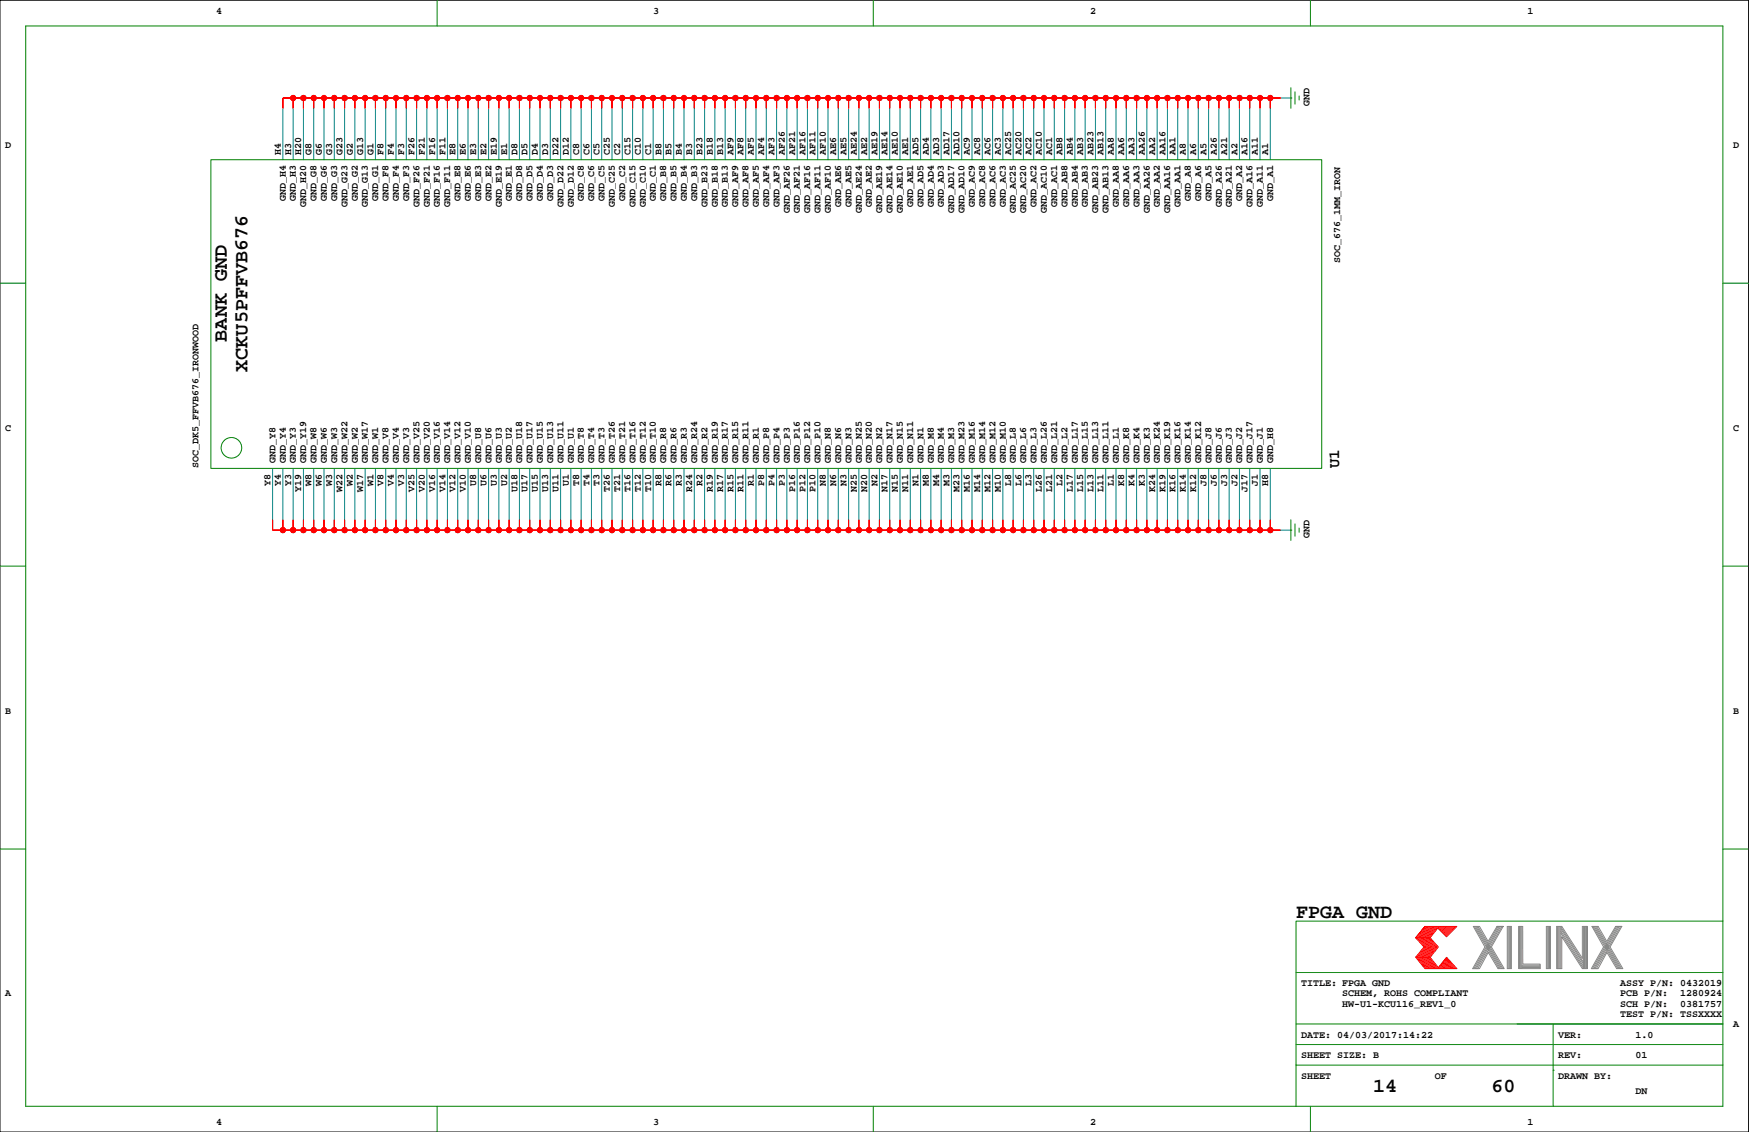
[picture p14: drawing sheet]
<svg xmlns="http://www.w3.org/2000/svg" width="432mm" height="279mm" viewBox="0 0 432 279" stroke-linecap="round" stroke-linejoin="round" font-family="sans-serif">
<defs><g id="words">
<g font-size="4.9">
<text x="56" y="84.3" transform="rotate(-90 56 84.3)">BANK GND</text>
<text x="61.1" y="91.7" transform="rotate(-90 61.1 91.7)">XCKU5PFFVB676</text>
<text x="320" y="226.5">FPGA GND</text>
<text x="339" y="269.6">14</text>
<text x="368.2" y="269.6">60</text>
</g>
<text font-size="3.9" x="330.6" y="115.6" transform="rotate(-90 330.6 115.6)">U1</text>
<g font-size="2.5">
<text x="53.3" y="3.4">4</text>
<text x="161.3" y="3.4">3</text>
<text x="269.2" y="3.4">2</text>
<text x="377.1" y="3.4">1</text>
<text x="323.3" y="26.2" transform="rotate(-90 323.3 26.2)">GND</text>
<text x="1.3" y="36.4">D</text>
<text x="69.3" y="38.2" transform="rotate(-90 69.3 38.2)">H4</text>
<text x="71.9" y="38.2" transform="rotate(-90 71.9 38.2)">H3</text>
<text x="74.4" y="38.2" transform="rotate(-90 74.4 38.2)">H20</text>
<text x="76.9" y="38.2" transform="rotate(-90 76.9 38.2)">G8</text>
<text x="79.5" y="38.2" transform="rotate(-90 79.5 38.2)">G6</text>
<text x="82" y="38.2" transform="rotate(-90 82 38.2)">G3</text>
<text x="84.6" y="38.2" transform="rotate(-90 84.6 38.2)">G23</text>
<text x="87.1" y="38.2" transform="rotate(-90 87.1 38.2)">G2</text>
<text x="89.6" y="38.2" transform="rotate(-90 89.6 38.2)">G13</text>
<text x="92.2" y="38.2" transform="rotate(-90 92.2 38.2)">G1</text>
<text x="94.7" y="38.2" transform="rotate(-90 94.7 38.2)">F8</text>
<text x="97.2" y="38.2" transform="rotate(-90 97.2 38.2)">F4</text>
<text x="99.8" y="38.2" transform="rotate(-90 99.8 38.2)">F3</text>
<text x="102.3" y="38.2" transform="rotate(-90 102.3 38.2)">F26</text>
<text x="104.9" y="38.2" transform="rotate(-90 104.9 38.2)">F21</text>
<text x="107.4" y="38.2" transform="rotate(-90 107.4 38.2)">F16</text>
<text x="109.9" y="38.2" transform="rotate(-90 109.9 38.2)">F11</text>
<text x="112.5" y="38.2" transform="rotate(-90 112.5 38.2)">E8</text>
<text x="115" y="38.2" transform="rotate(-90 115 38.2)">E6</text>
<text x="117.6" y="38.2" transform="rotate(-90 117.6 38.2)">E3</text>
<text x="120.1" y="38.2" transform="rotate(-90 120.1 38.2)">E2</text>
<text x="122.6" y="38.2" transform="rotate(-90 122.6 38.2)">E19</text>
<text x="125.2" y="38.2" transform="rotate(-90 125.2 38.2)">E1</text>
<text x="127.7" y="38.2" transform="rotate(-90 127.7 38.2)">D8</text>
<text x="130.3" y="38.2" transform="rotate(-90 130.3 38.2)">D5</text>
<text x="132.8" y="38.2" transform="rotate(-90 132.8 38.2)">D4</text>
<text x="135.3" y="38.2" transform="rotate(-90 135.3 38.2)">D3</text>
<text x="137.9" y="38.2" transform="rotate(-90 137.9 38.2)">D22</text>
<text x="140.4" y="38.2" transform="rotate(-90 140.4 38.2)">D12</text>
<text x="143" y="38.2" transform="rotate(-90 143 38.2)">C8</text>
<text x="145.5" y="38.2" transform="rotate(-90 145.5 38.2)">C6</text>
<text x="148" y="38.2" transform="rotate(-90 148 38.2)">C5</text>
<text x="150.6" y="38.2" transform="rotate(-90 150.6 38.2)">C25</text>
<text x="153.1" y="38.2" transform="rotate(-90 153.1 38.2)">C2</text>
<text x="155.7" y="38.2" transform="rotate(-90 155.7 38.2)">C15</text>
<text x="158.2" y="38.2" transform="rotate(-90 158.2 38.2)">C10</text>
<text x="160.7" y="38.2" transform="rotate(-90 160.7 38.2)">C1</text>
<text x="163.3" y="38.2" transform="rotate(-90 163.3 38.2)">B8</text>
<text x="165.8" y="38.2" transform="rotate(-90 165.8 38.2)">B5</text>
<text x="168.4" y="38.2" transform="rotate(-90 168.4 38.2)">B4</text>
<text x="170.9" y="38.2" transform="rotate(-90 170.9 38.2)">B3</text>
<text x="173.4" y="38.2" transform="rotate(-90 173.4 38.2)">B23</text>
<text x="176" y="38.2" transform="rotate(-90 176 38.2)">B18</text>
<text x="178.5" y="38.2" transform="rotate(-90 178.5 38.2)">B13</text>
<text x="181.1" y="38.2" transform="rotate(-90 181.1 38.2)">AF9</text>
<text x="183.6" y="38.2" transform="rotate(-90 183.6 38.2)">AF8</text>
<text x="186.1" y="38.2" transform="rotate(-90 186.1 38.2)">AF5</text>
<text x="188.7" y="38.2" transform="rotate(-90 188.7 38.2)">AF4</text>
<text x="191.2" y="38.2" transform="rotate(-90 191.2 38.2)">AF3</text>
<text x="193.7" y="38.2" transform="rotate(-90 193.7 38.2)">AF26</text>
<text x="196.3" y="38.2" transform="rotate(-90 196.3 38.2)">AF21</text>
<text x="198.8" y="38.2" transform="rotate(-90 198.8 38.2)">AF16</text>
<text x="201.4" y="38.2" transform="rotate(-90 201.4 38.2)">AF11</text>
<text x="203.9" y="38.2" transform="rotate(-90 203.9 38.2)">AF10</text>
<text x="206.4" y="38.2" transform="rotate(-90 206.4 38.2)">AE6</text>
<text x="209" y="38.2" transform="rotate(-90 209 38.2)">AE5</text>
<text x="211.5" y="38.2" transform="rotate(-90 211.5 38.2)">AE24</text>
<text x="214.1" y="38.2" transform="rotate(-90 214.1 38.2)">AE2</text>
<text x="216.6" y="38.2" transform="rotate(-90 216.6 38.2)">AE19</text>
<text x="219.1" y="38.2" transform="rotate(-90 219.1 38.2)">AE14</text>
<text x="221.7" y="38.2" transform="rotate(-90 221.7 38.2)">AE10</text>
<text x="224.2" y="38.2" transform="rotate(-90 224.2 38.2)">AE1</text>
<text x="226.8" y="38.2" transform="rotate(-90 226.8 38.2)">AD5</text>
<text x="229.3" y="38.2" transform="rotate(-90 229.3 38.2)">AD4</text>
<text x="231.8" y="38.2" transform="rotate(-90 231.8 38.2)">AD3</text>
<text x="234.4" y="38.2" transform="rotate(-90 234.4 38.2)">AD17</text>
<text x="236.9" y="38.2" transform="rotate(-90 236.9 38.2)">AD10</text>
<text x="239.5" y="38.2" transform="rotate(-90 239.5 38.2)">AC9</text>
<text x="242" y="38.2" transform="rotate(-90 242 38.2)">AC8</text>
<text x="244.5" y="38.2" transform="rotate(-90 244.5 38.2)">AC6</text>
<text x="247.1" y="38.2" transform="rotate(-90 247.1 38.2)">AC3</text>
<text x="249.6" y="38.2" transform="rotate(-90 249.6 38.2)">AC25</text>
<text x="252.2" y="38.2" transform="rotate(-90 252.2 38.2)">AC20</text>
<text x="254.7" y="38.2" transform="rotate(-90 254.7 38.2)">AC2</text>
<text x="257.2" y="38.2" transform="rotate(-90 257.2 38.2)">AC10</text>
<text x="259.8" y="38.2" transform="rotate(-90 259.8 38.2)">AC1</text>
<text x="262.3" y="38.2" transform="rotate(-90 262.3 38.2)">AB8</text>
<text x="264.9" y="38.2" transform="rotate(-90 264.9 38.2)">AB4</text>
<text x="267.4" y="38.2" transform="rotate(-90 267.4 38.2)">AB3</text>
<text x="269.9" y="38.2" transform="rotate(-90 269.9 38.2)">AB23</text>
<text x="272.5" y="38.2" transform="rotate(-90 272.5 38.2)">AB13</text>
<text x="275" y="38.2" transform="rotate(-90 275 38.2)">AA8</text>
<text x="277.5" y="38.2" transform="rotate(-90 277.5 38.2)">AA6</text>
<text x="280.1" y="38.2" transform="rotate(-90 280.1 38.2)">AA3</text>
<text x="282.6" y="38.2" transform="rotate(-90 282.6 38.2)">AA26</text>
<text x="285.2" y="38.2" transform="rotate(-90 285.2 38.2)">AA2</text>
<text x="287.7" y="38.2" transform="rotate(-90 287.7 38.2)">AA16</text>
<text x="290.2" y="38.2" transform="rotate(-90 290.2 38.2)">AA1</text>
<text x="292.8" y="38.2" transform="rotate(-90 292.8 38.2)">A8</text>
<text x="295.3" y="38.2" transform="rotate(-90 295.3 38.2)">A6</text>
<text x="297.9" y="38.2" transform="rotate(-90 297.9 38.2)">A5</text>
<text x="300.4" y="38.2" transform="rotate(-90 300.4 38.2)">A26</text>
<text x="302.9" y="38.2" transform="rotate(-90 302.9 38.2)">A21</text>
<text x="305.5" y="38.2" transform="rotate(-90 305.5 38.2)">A2</text>
<text x="308" y="38.2" transform="rotate(-90 308 38.2)">A16</text>
<text x="310.6" y="38.2" transform="rotate(-90 310.6 38.2)">A11</text>
<text x="313.1" y="38.2" transform="rotate(-90 313.1 38.2)">A1</text>
<text x="427.9" y="36.4">D</text>
<text x="70.5" y="49.6" transform="rotate(-90 70.5 49.6)">GND_H4</text>
<text x="73.1" y="49.6" transform="rotate(-90 73.1 49.6)">GND_H3</text>
<text x="75.6" y="51.1" transform="rotate(-90 75.6 51.1)">GND_H20</text>
<text x="78.1" y="49.6" transform="rotate(-90 78.1 49.6)">GND_G8</text>
<text x="80.7" y="49.6" transform="rotate(-90 80.7 49.6)">GND_G6</text>
<text x="83.2" y="49.6" transform="rotate(-90 83.2 49.6)">GND_G3</text>
<text x="85.8" y="51.1" transform="rotate(-90 85.8 51.1)">GND_G23</text>
<text x="88.3" y="49.6" transform="rotate(-90 88.3 49.6)">GND_G2</text>
<text x="90.8" y="51.1" transform="rotate(-90 90.8 51.1)">GND_G13</text>
<text x="93.4" y="49.6" transform="rotate(-90 93.4 49.6)">GND_G1</text>
<text x="95.9" y="49.6" transform="rotate(-90 95.9 49.6)">GND_F8</text>
<text x="98.5" y="49.6" transform="rotate(-90 98.5 49.6)">GND_F4</text>
<text x="101" y="49.6" transform="rotate(-90 101 49.6)">GND_F3</text>
<text x="103.5" y="51.1" transform="rotate(-90 103.5 51.1)">GND_F26</text>
<text x="106.1" y="51.1" transform="rotate(-90 106.1 51.1)">GND_F21</text>
<text x="108.6" y="51.1" transform="rotate(-90 108.6 51.1)">GND_F16</text>
<text x="111.2" y="51.1" transform="rotate(-90 111.2 51.1)">GND_F11</text>
<text x="113.7" y="49.6" transform="rotate(-90 113.7 49.6)">GND_E8</text>
<text x="116.2" y="49.6" transform="rotate(-90 116.2 49.6)">GND_E6</text>
<text x="118.8" y="49.6" transform="rotate(-90 118.8 49.6)">GND_E3</text>
<text x="121.3" y="49.6" transform="rotate(-90 121.3 49.6)">GND_E2</text>
<text x="123.9" y="51.1" transform="rotate(-90 123.9 51.1)">GND_E19</text>
<text x="126.4" y="49.6" transform="rotate(-90 126.4 49.6)">GND_E1</text>
<text x="128.9" y="49.6" transform="rotate(-90 128.9 49.6)">GND_D8</text>
<text x="131.5" y="49.6" transform="rotate(-90 131.5 49.6)">GND_D5</text>
<text x="134" y="49.6" transform="rotate(-90 134 49.6)">GND_D4</text>
<text x="136.6" y="49.6" transform="rotate(-90 136.6 49.6)">GND_D3</text>
<text x="139.1" y="51.1" transform="rotate(-90 139.1 51.1)">GND_D22</text>
<text x="141.6" y="51.1" transform="rotate(-90 141.6 51.1)">GND_D12</text>
<text x="144.2" y="49.6" transform="rotate(-90 144.2 49.6)">GND_C8</text>
<text x="146.7" y="49.6" transform="rotate(-90 146.7 49.6)">GND_C6</text>
<text x="149.3" y="49.6" transform="rotate(-90 149.3 49.6)">GND_C5</text>
<text x="151.8" y="51.1" transform="rotate(-90 151.8 51.1)">GND_C25</text>
<text x="154.3" y="49.6" transform="rotate(-90 154.3 49.6)">GND_C2</text>
<text x="156.9" y="51.1" transform="rotate(-90 156.9 51.1)">GND_C15</text>
<text x="159.4" y="51.1" transform="rotate(-90 159.4 51.1)">GND_C10</text>
<text x="161.9" y="49.6" transform="rotate(-90 161.9 49.6)">GND_C1</text>
<text x="164.5" y="49.6" transform="rotate(-90 164.5 49.6)">GND_B8</text>
<text x="167" y="49.6" transform="rotate(-90 167 49.6)">GND_B5</text>
<text x="169.6" y="49.6" transform="rotate(-90 169.6 49.6)">GND_B4</text>
<text x="172.1" y="49.6" transform="rotate(-90 172.1 49.6)">GND_B3</text>
<text x="174.6" y="51.1" transform="rotate(-90 174.6 51.1)">GND_B23</text>
<text x="177.2" y="51.1" transform="rotate(-90 177.2 51.1)">GND_B18</text>
<text x="179.7" y="51.1" transform="rotate(-90 179.7 51.1)">GND_B13</text>
<text x="182.3" y="51.1" transform="rotate(-90 182.3 51.1)">GND_AF9</text>
<text x="184.8" y="51.1" transform="rotate(-90 184.8 51.1)">GND_AF8</text>
<text x="187.3" y="51.1" transform="rotate(-90 187.3 51.1)">GND_AF5</text>
<text x="189.9" y="51.1" transform="rotate(-90 189.9 51.1)">GND_AF4</text>
<text x="192.4" y="51.1" transform="rotate(-90 192.4 51.1)">GND_AF3</text>
<text x="195" y="52.5" transform="rotate(-90 195 52.5)">GND_AF26</text>
<text x="197.5" y="52.5" transform="rotate(-90 197.5 52.5)">GND_AF21</text>
<text x="200" y="52.5" transform="rotate(-90 200 52.5)">GND_AF16</text>
<text x="202.6" y="52.5" transform="rotate(-90 202.6 52.5)">GND_AF11</text>
<text x="205.1" y="52.5" transform="rotate(-90 205.1 52.5)">GND_AF10</text>
<text x="207.7" y="51.1" transform="rotate(-90 207.7 51.1)">GND_AE6</text>
<text x="210.2" y="51.1" transform="rotate(-90 210.2 51.1)">GND_AE5</text>
<text x="212.7" y="52.5" transform="rotate(-90 212.7 52.5)">GND_AE24</text>
<text x="215.3" y="51.1" transform="rotate(-90 215.3 51.1)">GND_AE2</text>
<text x="217.8" y="52.5" transform="rotate(-90 217.8 52.5)">GND_AE19</text>
<text x="220.4" y="52.5" transform="rotate(-90 220.4 52.5)">GND_AE14</text>
<text x="222.9" y="52.5" transform="rotate(-90 222.9 52.5)">GND_AE10</text>
<text x="225.4" y="51.1" transform="rotate(-90 225.4 51.1)">GND_AE1</text>
<text x="228" y="51.1" transform="rotate(-90 228 51.1)">GND_AD5</text>
<text x="230.5" y="51.1" transform="rotate(-90 230.5 51.1)">GND_AD4</text>
<text x="233.1" y="51.1" transform="rotate(-90 233.1 51.1)">GND_AD3</text>
<text x="235.6" y="52.5" transform="rotate(-90 235.6 52.5)">GND_AD17</text>
<text x="238.1" y="52.5" transform="rotate(-90 238.1 52.5)">GND_AD10</text>
<text x="240.7" y="51.1" transform="rotate(-90 240.7 51.1)">GND_AC9</text>
<text x="243.2" y="51.1" transform="rotate(-90 243.2 51.1)">GND_AC8</text>
<text x="245.7" y="51.1" transform="rotate(-90 245.7 51.1)">GND_AC6</text>
<text x="248.3" y="51.1" transform="rotate(-90 248.3 51.1)">GND_AC3</text>
<text x="250.8" y="52.5" transform="rotate(-90 250.8 52.5)">GND_AC25</text>
<text x="253.4" y="52.5" transform="rotate(-90 253.4 52.5)">GND_AC20</text>
<text x="255.9" y="51.1" transform="rotate(-90 255.9 51.1)">GND_AC2</text>
<text x="258.4" y="52.5" transform="rotate(-90 258.4 52.5)">GND_AC10</text>
<text x="261" y="51.1" transform="rotate(-90 261 51.1)">GND_AC1</text>
<text x="263.5" y="51.1" transform="rotate(-90 263.5 51.1)">GND_AB8</text>
<text x="266.1" y="51.1" transform="rotate(-90 266.1 51.1)">GND_AB4</text>
<text x="268.6" y="51.1" transform="rotate(-90 268.6 51.1)">GND_AB3</text>
<text x="271.1" y="52.5" transform="rotate(-90 271.1 52.5)">GND_AB23</text>
<text x="273.7" y="52.5" transform="rotate(-90 273.7 52.5)">GND_AB13</text>
<text x="276.2" y="51.1" transform="rotate(-90 276.2 51.1)">GND_AA8</text>
<text x="278.8" y="51.1" transform="rotate(-90 278.8 51.1)">GND_AA6</text>
<text x="281.3" y="51.1" transform="rotate(-90 281.3 51.1)">GND_AA3</text>
<text x="283.8" y="52.5" transform="rotate(-90 283.8 52.5)">GND_AA26</text>
<text x="286.4" y="51.1" transform="rotate(-90 286.4 51.1)">GND_AA2</text>
<text x="288.9" y="52.5" transform="rotate(-90 288.9 52.5)">GND_AA16</text>
<text x="291.5" y="51.1" transform="rotate(-90 291.5 51.1)">GND_AA1</text>
<text x="294" y="49.6" transform="rotate(-90 294 49.6)">GND_A8</text>
<text x="296.5" y="49.6" transform="rotate(-90 296.5 49.6)">GND_A6</text>
<text x="299.1" y="49.6" transform="rotate(-90 299.1 49.6)">GND_A5</text>
<text x="301.6" y="51.1" transform="rotate(-90 301.6 51.1)">GND_A26</text>
<text x="304.2" y="51.1" transform="rotate(-90 304.2 51.1)">GND_A21</text>
<text x="306.7" y="49.6" transform="rotate(-90 306.7 49.6)">GND_A2</text>
<text x="309.2" y="51.1" transform="rotate(-90 309.2 51.1)">GND_A16</text>
<text x="311.8" y="51.1" transform="rotate(-90 311.8 51.1)">GND_A11</text>
<text x="314.3" y="49.6" transform="rotate(-90 314.3 49.6)">GND_A1</text>
<text x="330.9" y="64.8" transform="rotate(-90 330.9 64.8)">SOC_676_1MM_IRON</text>
<text x="1.3" y="106.3">C</text>
<text x="427.9" y="106.3">C</text>
<text x="49" y="115.6" transform="rotate(-90 49 115.6)">SOC_DK5_FFVB676_IRONWOOD</text>
<text x="66.8" y="119.8" transform="rotate(-90 66.8 119.8)">Y8</text>
<text x="68" y="114.3" transform="rotate(-90 68 114.3)">GND_Y8</text>
<text x="69.3" y="119.8" transform="rotate(-90 69.3 119.8)">Y4</text>
<text x="70.5" y="114.3" transform="rotate(-90 70.5 114.3)">GND_Y4</text>
<text x="71.9" y="119.8" transform="rotate(-90 71.9 119.8)">Y3</text>
<text x="73.1" y="114.3" transform="rotate(-90 73.1 114.3)">GND_Y3</text>
<text x="75.6" y="114.3" transform="rotate(-90 75.6 114.3)">GND_Y19</text>
<text x="76.9" y="119.8" transform="rotate(-90 76.9 119.8)">W8</text>
<text x="78.1" y="114.3" transform="rotate(-90 78.1 114.3)">GND_W8</text>
<text x="79.5" y="119.8" transform="rotate(-90 79.5 119.8)">W6</text>
<text x="80.7" y="114.3" transform="rotate(-90 80.7 114.3)">GND_W6</text>
<text x="82" y="119.8" transform="rotate(-90 82 119.8)">W3</text>
<text x="83.2" y="114.3" transform="rotate(-90 83.2 114.3)">GND_W3</text>
<text x="85.8" y="114.3" transform="rotate(-90 85.8 114.3)">GND_W22</text>
<text x="87.1" y="119.8" transform="rotate(-90 87.1 119.8)">W2</text>
<text x="88.3" y="114.3" transform="rotate(-90 88.3 114.3)">GND_W2</text>
<text x="90.8" y="114.3" transform="rotate(-90 90.8 114.3)">GND_W17</text>
<text x="92.2" y="119.8" transform="rotate(-90 92.2 119.8)">W1</text>
<text x="93.4" y="114.3" transform="rotate(-90 93.4 114.3)">GND_W1</text>
<text x="94.7" y="119.8" transform="rotate(-90 94.7 119.8)">V8</text>
<text x="95.9" y="114.3" transform="rotate(-90 95.9 114.3)">GND_V8</text>
<text x="97.2" y="119.8" transform="rotate(-90 97.2 119.8)">V4</text>
<text x="98.5" y="114.3" transform="rotate(-90 98.5 114.3)">GND_V4</text>
<text x="99.8" y="119.8" transform="rotate(-90 99.8 119.8)">V3</text>
<text x="101" y="114.3" transform="rotate(-90 101 114.3)">GND_V3</text>
<text x="103.5" y="114.3" transform="rotate(-90 103.5 114.3)">GND_V25</text>
<text x="106.1" y="114.3" transform="rotate(-90 106.1 114.3)">GND_V20</text>
<text x="108.6" y="114.3" transform="rotate(-90 108.6 114.3)">GND_V16</text>
<text x="111.2" y="114.3" transform="rotate(-90 111.2 114.3)">GND_V14</text>
<text x="113.7" y="114.3" transform="rotate(-90 113.7 114.3)">GND_V12</text>
<text x="116.2" y="114.3" transform="rotate(-90 116.2 114.3)">GND_V10</text>
<text x="117.6" y="119.8" transform="rotate(-90 117.6 119.8)">U8</text>
<text x="118.8" y="114.3" transform="rotate(-90 118.8 114.3)">GND_U8</text>
<text x="120.1" y="119.8" transform="rotate(-90 120.1 119.8)">U6</text>
<text x="121.3" y="114.3" transform="rotate(-90 121.3 114.3)">GND_U6</text>
<text x="122.6" y="119.8" transform="rotate(-90 122.6 119.8)">U3</text>
<text x="123.9" y="114.3" transform="rotate(-90 123.9 114.3)">GND_U3</text>
<text x="125.2" y="119.8" transform="rotate(-90 125.2 119.8)">U2</text>
<text x="126.4" y="114.3" transform="rotate(-90 126.4 114.3)">GND_U2</text>
<text x="128.9" y="114.3" transform="rotate(-90 128.9 114.3)">GND_U18</text>
<text x="131.5" y="114.3" transform="rotate(-90 131.5 114.3)">GND_U17</text>
<text x="134" y="114.3" transform="rotate(-90 134 114.3)">GND_U15</text>
<text x="136.6" y="114.3" transform="rotate(-90 136.6 114.3)">GND_U13</text>
<text x="139.1" y="114.3" transform="rotate(-90 139.1 114.3)">GND_U11</text>
<text x="140.4" y="119.8" transform="rotate(-90 140.4 119.8)">U1</text>
<text x="141.6" y="114.3" transform="rotate(-90 141.6 114.3)">GND_U1</text>
<text x="143" y="119.8" transform="rotate(-90 143 119.8)">T8</text>
<text x="144.2" y="114.3" transform="rotate(-90 144.2 114.3)">GND_T8</text>
<text x="145.5" y="119.8" transform="rotate(-90 145.5 119.8)">T4</text>
<text x="146.7" y="114.3" transform="rotate(-90 146.7 114.3)">GND_T4</text>
<text x="148" y="119.8" transform="rotate(-90 148 119.8)">T3</text>
<text x="149.3" y="114.3" transform="rotate(-90 149.3 114.3)">GND_T3</text>
<text x="151.8" y="114.3" transform="rotate(-90 151.8 114.3)">GND_T26</text>
<text x="154.3" y="114.3" transform="rotate(-90 154.3 114.3)">GND_T21</text>
<text x="156.9" y="114.3" transform="rotate(-90 156.9 114.3)">GND_T16</text>
<text x="159.4" y="114.3" transform="rotate(-90 159.4 114.3)">GND_T12</text>
<text x="161.9" y="114.3" transform="rotate(-90 161.9 114.3)">GND_T10</text>
<text x="163.3" y="119.8" transform="rotate(-90 163.3 119.8)">R8</text>
<text x="164.5" y="114.3" transform="rotate(-90 164.5 114.3)">GND_R8</text>
<text x="165.8" y="119.8" transform="rotate(-90 165.8 119.8)">R6</text>
<text x="167" y="114.3" transform="rotate(-90 167 114.3)">GND_R6</text>
<text x="168.4" y="119.8" transform="rotate(-90 168.4 119.8)">R3</text>
<text x="169.6" y="114.3" transform="rotate(-90 169.6 114.3)">GND_R3</text>
<text x="172.1" y="114.3" transform="rotate(-90 172.1 114.3)">GND_R24</text>
<text x="173.4" y="119.8" transform="rotate(-90 173.4 119.8)">R2</text>
<text x="174.6" y="114.3" transform="rotate(-90 174.6 114.3)">GND_R2</text>
<text x="177.2" y="114.3" transform="rotate(-90 177.2 114.3)">GND_R19</text>
<text x="179.7" y="114.3" transform="rotate(-90 179.7 114.3)">GND_R17</text>
<text x="182.3" y="114.3" transform="rotate(-90 182.3 114.3)">GND_R15</text>
<text x="184.8" y="114.3" transform="rotate(-90 184.8 114.3)">GND_R11</text>
<text x="186.1" y="119.8" transform="rotate(-90 186.1 119.8)">R1</text>
<text x="187.3" y="114.3" transform="rotate(-90 187.3 114.3)">GND_R1</text>
<text x="188.7" y="119.8" transform="rotate(-90 188.7 119.8)">P8</text>
<text x="189.9" y="114.3" transform="rotate(-90 189.9 114.3)">GND_P8</text>
<text x="191.2" y="119.8" transform="rotate(-90 191.2 119.8)">P4</text>
<text x="192.4" y="114.3" transform="rotate(-90 192.4 114.3)">GND_P4</text>
<text x="193.7" y="119.8" transform="rotate(-90 193.7 119.8)">P3</text>
<text x="195" y="114.3" transform="rotate(-90 195 114.3)">GND_P3</text>
<text x="197.5" y="114.3" transform="rotate(-90 197.5 114.3)">GND_P16</text>
<text x="200" y="114.3" transform="rotate(-90 200 114.3)">GND_P12</text>
<text x="202.6" y="114.3" transform="rotate(-90 202.6 114.3)">GND_P10</text>
<text x="203.9" y="119.8" transform="rotate(-90 203.9 119.8)">N8</text>
<text x="205.1" y="114.3" transform="rotate(-90 205.1 114.3)">GND_N8</text>
<text x="206.4" y="119.8" transform="rotate(-90 206.4 119.8)">N6</text>
<text x="207.7" y="114.3" transform="rotate(-90 207.7 114.3)">GND_N6</text>
<text x="209" y="119.8" transform="rotate(-90 209 119.8)">N3</text>
<text x="210.2" y="114.3" transform="rotate(-90 210.2 114.3)">GND_N3</text>
<text x="212.7" y="114.3" transform="rotate(-90 212.7 114.3)">GND_N25</text>
<text x="215.3" y="114.3" transform="rotate(-90 215.3 114.3)">GND_N20</text>
<text x="216.6" y="119.8" transform="rotate(-90 216.6 119.8)">N2</text>
<text x="217.8" y="114.3" transform="rotate(-90 217.8 114.3)">GND_N2</text>
<text x="220.4" y="114.3" transform="rotate(-90 220.4 114.3)">GND_N17</text>
<text x="222.9" y="114.3" transform="rotate(-90 222.9 114.3)">GND_N15</text>
<text x="225.4" y="114.3" transform="rotate(-90 225.4 114.3)">GND_N11</text>
<text x="226.8" y="119.8" transform="rotate(-90 226.8 119.8)">N1</text>
<text x="228" y="114.3" transform="rotate(-90 228 114.3)">GND_N1</text>
<text x="229.3" y="119.8" transform="rotate(-90 229.3 119.8)">M8</text>
<text x="230.5" y="114.3" transform="rotate(-90 230.5 114.3)">GND_M8</text>
<text x="231.8" y="119.8" transform="rotate(-90 231.8 119.8)">M4</text>
<text x="233.1" y="114.3" transform="rotate(-90 233.1 114.3)">GND_M4</text>
<text x="234.4" y="119.8" transform="rotate(-90 234.4 119.8)">M3</text>
<text x="235.6" y="114.3" transform="rotate(-90 235.6 114.3)">GND_M3</text>
<text x="238.1" y="114.3" transform="rotate(-90 238.1 114.3)">GND_M23</text>
<text x="240.7" y="114.3" transform="rotate(-90 240.7 114.3)">GND_M16</text>
<text x="243.2" y="114.3" transform="rotate(-90 243.2 114.3)">GND_M14</text>
<text x="245.7" y="114.3" transform="rotate(-90 245.7 114.3)">GND_M12</text>
<text x="248.3" y="114.3" transform="rotate(-90 248.3 114.3)">GND_M10</text>
<text x="249.6" y="119.8" transform="rotate(-90 249.6 119.8)">L8</text>
<text x="250.8" y="114.3" transform="rotate(-90 250.8 114.3)">GND_L8</text>
<text x="252.2" y="119.8" transform="rotate(-90 252.2 119.8)">L6</text>
<text x="253.4" y="114.3" transform="rotate(-90 253.4 114.3)">GND_L6</text>
<text x="254.7" y="119.8" transform="rotate(-90 254.7 119.8)">L3</text>
<text x="255.9" y="114.3" transform="rotate(-90 255.9 114.3)">GND_L3</text>
<text x="258.4" y="114.3" transform="rotate(-90 258.4 114.3)">GND_L26</text>
<text x="261" y="114.3" transform="rotate(-90 261 114.3)">GND_L21</text>
<text x="262.3" y="119.8" transform="rotate(-90 262.3 119.8)">L2</text>
<text x="263.5" y="114.3" transform="rotate(-90 263.5 114.3)">GND_L2</text>
<text x="266.1" y="114.3" transform="rotate(-90 266.1 114.3)">GND_L17</text>
<text x="268.6" y="114.3" transform="rotate(-90 268.6 114.3)">GND_L15</text>
<text x="271.1" y="114.3" transform="rotate(-90 271.1 114.3)">GND_L13</text>
<text x="273.7" y="114.3" transform="rotate(-90 273.7 114.3)">GND_L11</text>
<text x="275" y="119.8" transform="rotate(-90 275 119.8)">L1</text>
<text x="276.2" y="114.3" transform="rotate(-90 276.2 114.3)">GND_L1</text>
<text x="277.5" y="119.8" transform="rotate(-90 277.5 119.8)">K8</text>
<text x="278.8" y="114.3" transform="rotate(-90 278.8 114.3)">GND_K8</text>
<text x="280.1" y="119.8" transform="rotate(-90 280.1 119.8)">K4</text>
<text x="281.3" y="114.3" transform="rotate(-90 281.3 114.3)">GND_K4</text>
<text x="282.6" y="119.8" transform="rotate(-90 282.6 119.8)">K3</text>
<text x="283.8" y="114.3" transform="rotate(-90 283.8 114.3)">GND_K3</text>
<text x="286.4" y="114.3" transform="rotate(-90 286.4 114.3)">GND_K24</text>
<text x="288.9" y="114.3" transform="rotate(-90 288.9 114.3)">GND_K19</text>
<text x="291.5" y="114.3" transform="rotate(-90 291.5 114.3)">GND_K16</text>
<text x="294" y="114.3" transform="rotate(-90 294 114.3)">GND_K14</text>
<text x="296.5" y="114.3" transform="rotate(-90 296.5 114.3)">GND_K12</text>
<text x="297.9" y="119.8" transform="rotate(-90 297.9 119.8)">J8</text>
<text x="299.1" y="114.3" transform="rotate(-90 299.1 114.3)">GND_J8</text>
<text x="300.4" y="119.8" transform="rotate(-90 300.4 119.8)">J6</text>
<text x="301.6" y="114.3" transform="rotate(-90 301.6 114.3)">GND_J6</text>
<text x="302.9" y="119.8" transform="rotate(-90 302.9 119.8)">J3</text>
<text x="304.2" y="114.3" transform="rotate(-90 304.2 114.3)">GND_J3</text>
<text x="305.5" y="119.8" transform="rotate(-90 305.5 119.8)">J2</text>
<text x="306.7" y="114.3" transform="rotate(-90 306.7 114.3)">GND_J2</text>
<text x="309.2" y="114.3" transform="rotate(-90 309.2 114.3)">GND_J17</text>
<text x="310.6" y="119.8" transform="rotate(-90 310.6 119.8)">J1</text>
<text x="311.8" y="114.3" transform="rotate(-90 311.8 114.3)">GND_J1</text>
<text x="313.1" y="119.8" transform="rotate(-90 313.1 119.8)">H8</text>
<text x="314.3" y="114.3" transform="rotate(-90 314.3 114.3)">GND_H8</text>
<text x="74.4" y="121.3" transform="rotate(-90 74.4 121.3)">Y19</text>
<text x="84.6" y="121.3" transform="rotate(-90 84.6 121.3)">W22</text>
<text x="89.6" y="121.3" transform="rotate(-90 89.6 121.3)">W17</text>
<text x="102.3" y="121.3" transform="rotate(-90 102.3 121.3)">V25</text>
<text x="104.9" y="121.3" transform="rotate(-90 104.9 121.3)">V20</text>
<text x="107.4" y="121.3" transform="rotate(-90 107.4 121.3)">V16</text>
<text x="109.9" y="121.3" transform="rotate(-90 109.9 121.3)">V14</text>
<text x="112.5" y="121.3" transform="rotate(-90 112.5 121.3)">V12</text>
<text x="115" y="121.3" transform="rotate(-90 115 121.3)">V10</text>
<text x="127.7" y="121.3" transform="rotate(-90 127.7 121.3)">U18</text>
<text x="130.3" y="121.3" transform="rotate(-90 130.3 121.3)">U17</text>
<text x="132.8" y="121.3" transform="rotate(-90 132.8 121.3)">U15</text>
<text x="135.3" y="121.3" transform="rotate(-90 135.3 121.3)">U13</text>
<text x="137.9" y="121.3" transform="rotate(-90 137.9 121.3)">U11</text>
<text x="150.6" y="121.3" transform="rotate(-90 150.6 121.3)">T26</text>
<text x="153.1" y="121.3" transform="rotate(-90 153.1 121.3)">T21</text>
<text x="155.7" y="121.3" transform="rotate(-90 155.7 121.3)">T16</text>
<text x="158.2" y="121.3" transform="rotate(-90 158.2 121.3)">T12</text>
<text x="160.7" y="121.3" transform="rotate(-90 160.7 121.3)">T10</text>
<text x="170.9" y="121.3" transform="rotate(-90 170.9 121.3)">R24</text>
<text x="176" y="121.3" transform="rotate(-90 176 121.3)">R19</text>
<text x="178.5" y="121.3" transform="rotate(-90 178.5 121.3)">R17</text>
<text x="181.1" y="121.3" transform="rotate(-90 181.1 121.3)">R15</text>
<text x="183.6" y="121.3" transform="rotate(-90 183.6 121.3)">R11</text>
<text x="196.3" y="121.3" transform="rotate(-90 196.3 121.3)">P16</text>
<text x="198.8" y="121.3" transform="rotate(-90 198.8 121.3)">P12</text>
<text x="201.4" y="121.3" transform="rotate(-90 201.4 121.3)">P10</text>
<text x="211.5" y="121.3" transform="rotate(-90 211.5 121.3)">N25</text>
<text x="214.1" y="121.3" transform="rotate(-90 214.1 121.3)">N20</text>
<text x="219.1" y="121.3" transform="rotate(-90 219.1 121.3)">N17</text>
<text x="221.7" y="121.3" transform="rotate(-90 221.7 121.3)">N15</text>
<text x="224.2" y="121.3" transform="rotate(-90 224.2 121.3)">N11</text>
<text x="236.9" y="121.3" transform="rotate(-90 236.9 121.3)">M23</text>
<text x="239.5" y="121.3" transform="rotate(-90 239.5 121.3)">M16</text>
<text x="242" y="121.3" transform="rotate(-90 242 121.3)">M14</text>
<text x="244.5" y="121.3" transform="rotate(-90 244.5 121.3)">M12</text>
<text x="247.1" y="121.3" transform="rotate(-90 247.1 121.3)">M10</text>
<text x="257.2" y="121.3" transform="rotate(-90 257.2 121.3)">L26</text>
<text x="259.8" y="121.3" transform="rotate(-90 259.8 121.3)">L21</text>
<text x="264.9" y="121.3" transform="rotate(-90 264.9 121.3)">L17</text>
<text x="267.4" y="121.3" transform="rotate(-90 267.4 121.3)">L15</text>
<text x="269.9" y="121.3" transform="rotate(-90 269.9 121.3)">L13</text>
<text x="272.5" y="121.3" transform="rotate(-90 272.5 121.3)">L11</text>
<text x="285.2" y="121.3" transform="rotate(-90 285.2 121.3)">K24</text>
<text x="287.7" y="121.3" transform="rotate(-90 287.7 121.3)">K19</text>
<text x="290.2" y="121.3" transform="rotate(-90 290.2 121.3)">K16</text>
<text x="292.8" y="121.3" transform="rotate(-90 292.8 121.3)">K14</text>
<text x="295.3" y="121.3" transform="rotate(-90 295.3 121.3)">K12</text>
<text x="308" y="121.3" transform="rotate(-90 308 121.3)">J17</text>
<text x="323.3" y="132.9" transform="rotate(-90 323.3 132.9)">GND</text>
<text x="1.3" y="176.1">B</text>
<text x="427.9" y="176.1">B</text>
<text x="1.3" y="245.9">A</text>
<text x="321.2" y="243.4">TITLE: FPGA GND</text>
<text x="331.4" y="245.9">SCHEM, ROHS COMPLIANT</text>
<text x="400" y="245.9">PCB P/N:</text>
<text x="400" y="243.4">ASSY P/N: 0432019</text>
<text x="414.8" y="245.9">1280924</text>
<text x="331.4" y="248.5">HW-U1-KCU116_REV1_0</text>
<text x="400" y="251">TEST P/N: TSSXXXX</text>
<text x="400" y="248.5">SCH P/N:</text>
<text x="414.8" y="248.5">0381757</text>
<text x="321.2" y="256.1">DATE: 04/03/2017:14:22</text>
<text x="384.7" y="256.1">VER:</text>
<text x="403.8" y="256.1">1.0</text>
<text x="427.9" y="253.6">A</text>
<text x="321.2" y="261.2">SHEET SIZE: B</text>
<text x="384.7" y="261.2">REV:</text>
<text x="403.8" y="261.2">01</text>
<text x="321.2" y="266.3">SHEET</text>
<text x="354.2" y="266.3">OF</text>
<text x="384.7" y="266.3">DRAWN BY:</text>
<text x="403.8" y="270.1">DN</text>
<text x="53.3" y="277.7">4</text>
<text x="161.3" y="277.7">3</text>
<text x="269.2" y="277.7">2</text>
<text x="377.1" y="277.7">1</text>
</g>
</g></defs>
<path d="M0 .1h431.7v279.3h-431.7z" fill="none" stroke="#000" stroke-width=".25"/>
<g fill="none" stroke="#008000" stroke-width=".25">
<path d="M6.3 6.4h419.1v266.7h-419.1zM107.9 .1v6.3M215.6 .1v6.3M323.5 .1v6.3M52.1 39.4h274.2v76.2h-274.2zM318.7 24.2h.1M318.7 21.6v5.1M319.7 22.7v3M320.7 23.7v1M0 69.9h6.3M425.4 69.9h6.3M0 139.7h6.3"/>
<path d="M318.7 130.8h.1M318.7 128.3v5.1M319.7 129.3v3.1M320.7 130.3v1.1M425.4 139.7h6.3M0 209.6h6.3M425.4 209.6h6.3M425.4 227.3h-105.4v35.6M320 257.8h105.4M320 252.7h105.4M320 240h105.4M383.5 252.7v20.4"/>
<path d="M107.9 273.1v6.3M215.6 273.1v6.3M320 262.9v10.2M320 262.9h105.4M323.5 273.1v6.3M383.5 264.2h.1"/>
<circle cx="57.1" cy="110.5" r="2.54"/>
</g>
<g fill="none" stroke="#f00" stroke-width=".25">
<path d="M72.4 24.2v2.5M74.9 24.2v2.5M77.5 24.2v2.5M80 24.2v2.5M82.5 24.2v2.5M85.1 24.2v2.5M87.6 24.2v2.5M90.1 24.2v2.5M92.7 24.2v2.5M95.2 24.2v2.5M97.8 24.2v2.5M100.3 24.2v2.5"/>
<path d="M102.8 24.2v2.5M105.4 24.2v2.5M107.9 24.2v2.5M110.5 24.2v2.5M113 24.2v2.5M115.5 24.2v2.5M118.1 24.2v2.5M120.6 24.2v2.5M123.2 24.2v2.5M125.7 24.2v2.5M128.2 24.2v2.5M130.8 24.2v2.5"/>
<path d="M133.3 24.2v2.5M135.9 24.2v2.5M138.4 24.2v2.5M140.9 24.2v2.5M143.5 24.2v2.5M146 24.2v2.5M148.6 24.2v2.5M151.1 24.2v2.5M153.6 24.2v2.5M156.2 24.2v2.5M158.7 24.2v2.5M161.3 24.2v2.5"/>
<path d="M163.8 24.2v2.5M166.3 24.2v2.5M168.9 24.2v2.5M171.4 24.2v2.5M174 24.2v2.5M176.5 24.2v2.5M179 24.2v2.5M181.6 24.2v2.5M184.1 24.2v2.5M186.6 24.2v2.5M189.2 24.2v2.5M191.7 24.2v2.5"/>
<path d="M194.3 24.2v2.5M196.8 24.2v2.5M199.3 24.2v2.5M201.9 24.2v2.5M204.4 24.2v2.5M207 24.2v2.5M209.5 24.2v2.5M212 24.2v2.5M214.6 24.2v2.5M217.1 24.2v2.5M219.7 24.2v2.5M222.2 24.2v2.5"/>
<path d="M224.7 24.2v2.5M227.3 24.2v2.5M229.8 24.2v2.5M232.4 24.2v2.5M234.9 24.2v2.5M237.4 24.2v2.5M240 24.2v2.5M242.5 24.2v2.5M245.1 24.2v2.5M247.6 24.2v2.5M250.1 24.2v2.5M252.7 24.2v2.5"/>
<path d="M255.2 24.2v2.5M257.8 24.2v2.5M260.3 24.2v2.5M262.8 24.2v2.5M265.4 24.2v2.5M267.9 24.2v2.5M270.4 24.2v2.5M273 24.2v2.5M275.5 24.2v2.5M278.1 24.2v2.5M280.6 24.2v2.5M283.1 24.2v2.5"/>
<path d="M285.7 24.2v2.5M288.2 24.2v2.5M290.8 24.2v2.5M293.3 24.2v2.5M295.8 24.2v2.5M298.4 24.2v2.5M300.9 24.2v2.5M303.5 24.2v2.5M306 24.2v2.5M308.5 24.2v2.5M311.1 24.2v2.5M313.6 24.2v2.5"/>
<path d="M316.2 24.2h-246.4v2.5M67.3 128.3v2.5h248.9M69.8 128.3v2.5M72.4 128.3v2.5M74.9 128.3v2.5M77.5 128.3v2.5M80 128.3v2.5M82.5 128.3v2.5M85.1 128.3v2.5M87.6 128.3v2.5M90.1 128.3v2.5M92.7 128.3v2.5"/>
<path d="M95.2 128.3v2.5M97.8 128.3v2.5M100.3 128.3v2.5M102.8 128.3v2.5M105.4 128.3v2.5M107.9 128.3v2.5M110.5 128.3v2.5M113 128.3v2.5M115.5 128.3v2.5M118.1 128.3v2.5M120.6 128.3v2.5M123.2 128.3v2.5"/>
<path d="M125.7 128.3v2.5M128.2 128.3v2.5M130.8 128.3v2.5M133.3 128.3v2.5M135.9 128.3v2.5M138.4 128.3v2.5M140.9 128.3v2.5M143.5 128.3v2.5M146 128.3v2.5M148.6 128.3v2.5M151.1 128.3v2.5M153.6 128.3v2.5"/>
<path d="M156.2 128.3v2.5M158.7 128.3v2.5M161.3 128.3v2.5M163.8 128.3v2.5M166.3 128.3v2.5M168.9 128.3v2.5M171.4 128.3v2.5M174 128.3v2.5M176.5 128.3v2.5M179 128.3v2.5M181.6 128.3v2.5M184.1 128.3v2.5"/>
<path d="M186.6 128.3v2.5M189.2 128.3v2.5M191.7 128.3v2.5M194.3 128.3v2.5M196.8 128.3v2.5M199.3 128.3v2.5M201.9 128.3v2.5M204.4 128.3v2.5M207 128.3v2.5M209.5 128.3v2.5M212 128.3v2.5M214.6 128.3v2.5"/>
<path d="M217.1 128.3v2.5M219.7 128.3v2.5M222.2 128.3v2.5M224.7 128.3v2.5M227.3 128.3v2.5M229.8 128.3v2.5M232.4 128.3v2.5M234.9 128.3v2.5M237.4 128.3v2.5M240 128.3v2.5M242.5 128.3v2.5M245.1 128.3v2.5"/>
<path d="M247.6 128.3v2.5M250.1 128.3v2.5M252.7 128.3v2.5M255.2 128.3v2.5M257.8 128.3v2.5M260.3 128.3v2.5M262.8 128.3v2.5M265.4 128.3v2.5M267.9 128.3v2.5M270.4 128.3v2.5M273 128.3v2.5M275.5 128.3v2.5"/>
<path d="M278.1 128.3v2.5M280.6 128.3v2.5M283.1 128.3v2.5M285.7 128.3v2.5M288.2 128.3v2.5M290.8 128.3v2.5M293.3 128.3v2.5M295.8 128.3v2.5M298.4 128.3v2.5M300.9 128.3v2.5M303.5 128.3v2.5M306 128.3v2.5"/>
<path d="M308.5 128.3v2.5M311.1 128.3v2.5M313.6 128.3v2.5M349.5 236.3h3.6M349.9 231.5l1.9 2.2-2 2.6 2.2 2.8M350.1 236.3l2.2 2.8M350.2 231.5l1.9 2.3-2 2.5M350.4 236.3l2.2 2.8M350.5 231.5l1.9 2.3-2 2.5M350.6 236.3l2.3 2.7M350.8 231.5l1.9 2.3-2 2.5M351 236.3l2.2 2.8"/>
<path d="M351.1 231.5l1.9 2.3-2 2.5M351.3 236.3l2.2 2.8M351.4 231.5l1.9 2.3-2 2.5M351.6 236.3l2.2 2.8M351.7 231.5l1.9 2.2M351.8 228.7l-2.3 2.8 2.3-2.8h7.9l-2.6 2.5-2.1-2.1-1.9 2.4 2 2.2-2 2.6 2 2.5 2-2.5 2.6 2.8h-7.9l-2.3-2.8M351.9 236.3l2.2 2.8M352 231.5l1.9 2.2M352.1 228.7l-2.2 2.7M352.2 236.3l2.2 2.8M352.3 231.5l1.9 2.3-2 2.5M352.4 228.7l-2.2 2.7"/>
<path d="M352.5 236.3l2.2 2.8M352.6 231.5l1.9 2.2M352.7 228.7l-2.2 2.7M352.8 236.3l2.2 2.8M352.8 231.5l2 2.2M353 228.7l-2.2 2.7M353.1 231.5h-3.6l2.1 2.2-2.1 2.6M353.2 228.7l-2.1 2.7M353.6 233.8l-2 2.5M353.6 228.7l-2.2 2.7M353.8 228.7l-2.1 2.7M353.9 233.8l-1.9 2.4"/>
<path d="M354.1 228.7l-2.1 2.7M354.4 228.7l-2.1 2.7M354.5 233.8l-2 2.5M354.7 228.7l-2.1 2.7M354.8 233.8l-2 2.5M355 228.7l-2.1 2.7M355.2 238.8l.2 .3M355.3 238.6l.4 .5M355.4 228.7l-.4 .4M355.4 238.4l.6 .7M355.6 238.3l.7 .8M355.7 238.1l.9 1"/>
<path d="M355.7 228.7l-.5 .5M355.9 237.9l1 1.2M356 237.8l1.2 1.3M356.1 228.7l-.8 .7M356.1 237.6l1.4 1.4M356.3 237.4l1.5 1.7M356.4 237.2l1.6 1.9M356.5 228.7l-1 .9M356.5 237.1l1.8 2M356.7 236.9l1.9 2.2M356.8 236.7l2.1 2.4M356.8 228.7l-1.1 1.1"/>
<path d="M356.9 236.6l2.3 2.5M357.1 236.5l2.3 2.6M357.2 228.7l-1.3 1.2M357.5 228.7l-1.4 1.4M357.8 228.7l-1.6 1.6M358.2 228.7l-1.8 1.7M358.5 228.7l-1.9 1.9M359 228.7l-2.2 2.1M359.3 228.7l-2.3 2.3"/>
<circle cx="72.4" cy="24.2" r=".63"/>
<circle cx="74.9" cy="24.2" r=".63"/>
<circle cx="77.5" cy="24.2" r=".63"/>
<circle cx="80" cy="24.2" r=".63"/>
<circle cx="82.5" cy="24.2" r=".63"/>
<circle cx="85.1" cy="24.2" r=".63"/>
<circle cx="87.6" cy="24.2" r=".63"/>
<circle cx="90.1" cy="24.2" r=".63"/>
<circle cx="92.7" cy="24.2" r=".63"/>
<circle cx="95.2" cy="24.2" r=".63"/>
<circle cx="97.8" cy="24.2" r=".63"/>
<circle cx="100.3" cy="24.2" r=".63"/>
<circle cx="102.8" cy="24.2" r=".63"/>
<circle cx="105.4" cy="24.2" r=".63"/>
<circle cx="107.9" cy="24.2" r=".63"/>
<circle cx="110.5" cy="24.2" r=".63"/>
<circle cx="113" cy="24.2" r=".63"/>
<circle cx="115.5" cy="24.2" r=".63"/>
<circle cx="118.1" cy="24.2" r=".63"/>
<circle cx="120.6" cy="24.2" r=".63"/>
<circle cx="123.2" cy="24.2" r=".63"/>
<circle cx="125.7" cy="24.2" r=".63"/>
<circle cx="128.2" cy="24.2" r=".63"/>
<circle cx="130.8" cy="24.2" r=".63"/>
<circle cx="133.3" cy="24.2" r=".63"/>
<circle cx="135.9" cy="24.2" r=".63"/>
<circle cx="138.4" cy="24.2" r=".63"/>
<circle cx="140.9" cy="24.2" r=".63"/>
<circle cx="143.5" cy="24.2" r=".63"/>
<circle cx="146" cy="24.2" r=".63"/>
<circle cx="148.6" cy="24.2" r=".63"/>
<circle cx="151.1" cy="24.2" r=".63"/>
<circle cx="153.6" cy="24.2" r=".63"/>
<circle cx="156.2" cy="24.2" r=".63"/>
<circle cx="158.7" cy="24.2" r=".63"/>
<circle cx="161.3" cy="24.2" r=".63"/>
<circle cx="163.8" cy="24.2" r=".63"/>
<circle cx="166.3" cy="24.2" r=".63"/>
<circle cx="168.9" cy="24.2" r=".63"/>
<circle cx="171.4" cy="24.2" r=".63"/>
<circle cx="174" cy="24.2" r=".63"/>
<circle cx="176.5" cy="24.2" r=".63"/>
<circle cx="179" cy="24.2" r=".63"/>
<circle cx="181.6" cy="24.2" r=".63"/>
<circle cx="184.1" cy="24.2" r=".63"/>
<circle cx="186.6" cy="24.2" r=".63"/>
<circle cx="189.2" cy="24.2" r=".63"/>
<circle cx="191.7" cy="24.2" r=".63"/>
<circle cx="194.3" cy="24.2" r=".63"/>
<circle cx="196.8" cy="24.2" r=".63"/>
<circle cx="199.3" cy="24.2" r=".63"/>
<circle cx="201.9" cy="24.2" r=".63"/>
<circle cx="204.4" cy="24.2" r=".63"/>
<circle cx="207" cy="24.2" r=".63"/>
<circle cx="209.5" cy="24.2" r=".63"/>
<circle cx="212" cy="24.2" r=".63"/>
<circle cx="214.6" cy="24.2" r=".63"/>
<circle cx="217.1" cy="24.2" r=".63"/>
<circle cx="219.7" cy="24.2" r=".63"/>
<circle cx="222.2" cy="24.2" r=".63"/>
<circle cx="224.7" cy="24.2" r=".63"/>
<circle cx="227.3" cy="24.2" r=".63"/>
<circle cx="229.8" cy="24.2" r=".63"/>
<circle cx="232.4" cy="24.2" r=".63"/>
<circle cx="234.9" cy="24.2" r=".63"/>
<circle cx="237.4" cy="24.2" r=".63"/>
<circle cx="240" cy="24.2" r=".63"/>
<circle cx="242.5" cy="24.2" r=".63"/>
<circle cx="245.1" cy="24.2" r=".63"/>
<circle cx="247.6" cy="24.2" r=".63"/>
<circle cx="250.1" cy="24.2" r=".63"/>
<circle cx="252.7" cy="24.2" r=".63"/>
<circle cx="255.2" cy="24.2" r=".63"/>
<circle cx="257.8" cy="24.2" r=".63"/>
<circle cx="260.3" cy="24.2" r=".63"/>
<circle cx="262.8" cy="24.2" r=".63"/>
<circle cx="265.4" cy="24.2" r=".63"/>
<circle cx="267.9" cy="24.2" r=".63"/>
<circle cx="270.4" cy="24.2" r=".63"/>
<circle cx="273" cy="24.2" r=".63"/>
<circle cx="275.5" cy="24.2" r=".63"/>
<circle cx="278.1" cy="24.2" r=".63"/>
<circle cx="280.6" cy="24.2" r=".63"/>
<circle cx="283.1" cy="24.2" r=".63"/>
<circle cx="285.7" cy="24.2" r=".63"/>
<circle cx="288.2" cy="24.2" r=".63"/>
<circle cx="290.8" cy="24.2" r=".63"/>
<circle cx="293.3" cy="24.2" r=".63"/>
<circle cx="295.8" cy="24.2" r=".63"/>
<circle cx="298.4" cy="24.2" r=".63"/>
<circle cx="300.9" cy="24.2" r=".63"/>
<circle cx="303.5" cy="24.2" r=".63"/>
<circle cx="306" cy="24.2" r=".63"/>
<circle cx="308.5" cy="24.2" r=".63"/>
<circle cx="311.1" cy="24.2" r=".63"/>
<circle cx="313.6" cy="24.2" r=".63"/>
<circle cx="69.8" cy="130.8" r=".63"/>
<circle cx="72.4" cy="130.8" r=".63"/>
<circle cx="74.9" cy="130.8" r=".63"/>
<circle cx="77.5" cy="130.8" r=".63"/>
<circle cx="80" cy="130.8" r=".63"/>
<circle cx="82.5" cy="130.8" r=".63"/>
<circle cx="85.1" cy="130.8" r=".63"/>
<circle cx="87.6" cy="130.8" r=".63"/>
<circle cx="90.1" cy="130.8" r=".63"/>
<circle cx="92.7" cy="130.8" r=".63"/>
<circle cx="95.2" cy="130.8" r=".63"/>
<circle cx="97.8" cy="130.8" r=".63"/>
<circle cx="100.3" cy="130.8" r=".63"/>
<circle cx="102.8" cy="130.8" r=".63"/>
<circle cx="105.4" cy="130.8" r=".63"/>
<circle cx="107.9" cy="130.8" r=".63"/>
<circle cx="110.5" cy="130.8" r=".63"/>
<circle cx="113" cy="130.8" r=".63"/>
<circle cx="115.5" cy="130.8" r=".63"/>
<circle cx="118.1" cy="130.8" r=".63"/>
<circle cx="120.6" cy="130.8" r=".63"/>
<circle cx="123.2" cy="130.8" r=".63"/>
<circle cx="125.7" cy="130.8" r=".63"/>
<circle cx="128.2" cy="130.8" r=".63"/>
<circle cx="130.8" cy="130.8" r=".63"/>
<circle cx="133.3" cy="130.8" r=".63"/>
<circle cx="135.9" cy="130.8" r=".63"/>
<circle cx="138.4" cy="130.8" r=".63"/>
<circle cx="140.9" cy="130.8" r=".63"/>
<circle cx="143.5" cy="130.8" r=".63"/>
<circle cx="146" cy="130.8" r=".63"/>
<circle cx="148.6" cy="130.8" r=".63"/>
<circle cx="151.1" cy="130.8" r=".63"/>
<circle cx="153.6" cy="130.8" r=".63"/>
<circle cx="156.2" cy="130.8" r=".63"/>
<circle cx="158.7" cy="130.8" r=".63"/>
<circle cx="161.3" cy="130.8" r=".63"/>
<circle cx="163.8" cy="130.8" r=".63"/>
<circle cx="166.3" cy="130.8" r=".63"/>
<circle cx="168.9" cy="130.8" r=".63"/>
<circle cx="171.4" cy="130.8" r=".63"/>
<circle cx="174" cy="130.8" r=".63"/>
<circle cx="176.5" cy="130.8" r=".63"/>
<circle cx="179" cy="130.8" r=".63"/>
<circle cx="181.6" cy="130.8" r=".63"/>
<circle cx="184.1" cy="130.8" r=".63"/>
<circle cx="186.6" cy="130.8" r=".63"/>
<circle cx="189.2" cy="130.8" r=".63"/>
<circle cx="191.7" cy="130.8" r=".63"/>
<circle cx="194.3" cy="130.8" r=".63"/>
<circle cx="196.8" cy="130.8" r=".63"/>
<circle cx="199.3" cy="130.8" r=".63"/>
<circle cx="201.9" cy="130.8" r=".63"/>
<circle cx="204.4" cy="130.8" r=".63"/>
<circle cx="207" cy="130.8" r=".63"/>
<circle cx="209.5" cy="130.8" r=".63"/>
<circle cx="212" cy="130.8" r=".63"/>
<circle cx="214.6" cy="130.8" r=".63"/>
<circle cx="217.1" cy="130.8" r=".63"/>
<circle cx="219.7" cy="130.8" r=".63"/>
<circle cx="222.2" cy="130.8" r=".63"/>
<circle cx="224.7" cy="130.8" r=".63"/>
<circle cx="227.3" cy="130.8" r=".63"/>
<circle cx="229.8" cy="130.8" r=".63"/>
<circle cx="232.4" cy="130.8" r=".63"/>
<circle cx="234.9" cy="130.8" r=".63"/>
<circle cx="237.4" cy="130.8" r=".63"/>
<circle cx="240" cy="130.8" r=".63"/>
<circle cx="242.5" cy="130.8" r=".63"/>
<circle cx="245.1" cy="130.8" r=".63"/>
<circle cx="247.6" cy="130.8" r=".63"/>
<circle cx="250.1" cy="130.8" r=".63"/>
<circle cx="252.7" cy="130.8" r=".63"/>
<circle cx="255.2" cy="130.8" r=".63"/>
<circle cx="257.8" cy="130.8" r=".63"/>
<circle cx="260.3" cy="130.8" r=".63"/>
<circle cx="262.8" cy="130.8" r=".63"/>
<circle cx="265.4" cy="130.8" r=".63"/>
<circle cx="267.9" cy="130.8" r=".63"/>
<circle cx="270.4" cy="130.8" r=".63"/>
<circle cx="273" cy="130.8" r=".63"/>
<circle cx="275.5" cy="130.8" r=".63"/>
<circle cx="278.1" cy="130.8" r=".63"/>
<circle cx="280.6" cy="130.8" r=".63"/>
<circle cx="283.1" cy="130.8" r=".63"/>
<circle cx="285.7" cy="130.8" r=".63"/>
<circle cx="288.2" cy="130.8" r=".63"/>
<circle cx="290.8" cy="130.8" r=".63"/>
<circle cx="293.3" cy="130.8" r=".63"/>
<circle cx="295.8" cy="130.8" r=".63"/>
<circle cx="298.4" cy="130.8" r=".63"/>
<circle cx="300.9" cy="130.8" r=".63"/>
<circle cx="303.5" cy="130.8" r=".63"/>
<circle cx="306" cy="130.8" r=".63"/>
<circle cx="308.5" cy="130.8" r=".63"/>
<circle cx="311.1" cy="130.8" r=".63"/>
<circle cx="313.6" cy="130.8" r=".63"/>
</g>
<g fill="none" stroke="#848684" stroke-width=".25">
<path d="M364 228.7l6.1 10.4M364.3 228.7l6.1 10.4M364.6 228.7l6.1 10.4M364.9 228.7l6.1 10.4M367.4 232.3l-2.1-3.6h-1.6l2.9 5-3 5.4h1.7l2.1-4 2.4 4h1.6l-3.2-5.4M369.6 228.7l-2.2 3.6M369.8 228.7l-5.9 10.4M370.2 228.7l-6 10.4M370.5 228.7l-6 10.4M370.8 228.7l-6 10.4M371.1 228.7h-1.5h1.5l-2.9 5M372.1 228.7h1v10.4h-1z"/>
<path d="M372.4 228.7v10.4M372.6 228.7v10.4M372.9 228.7v10.4M374.9 228.7h1v9.3h4.3v1.1h-5.3zM375.1 228.7v10.4M375.4 228.7v10.4M375.7 228.7v10.4M375.7 238.2h4.5M375.7 238.5h4.5M375.7 238.8h4.5M381.8 228.7h1v10.4h-1zM382 228.7v10.4"/>
<path d="M382.3 228.7v10.4M382.5 228.7v10.4M384.3 228.7h1.3l5.1 7.8v-7.8h1.2v10.4h-1.2l-5.1-7.9v7.9h-1.3zM384.5 228.7v10.4M384.8 228.7v10.4M385.1 228.7v10.4M385.3 228.7v10.4M385.3 230.3l5.6 8.7M385.3 229.8l5.6 8.7M385.3 229.2l5.6 8.7M385.3 228.8l5.6 8.7M390.9 228.7v10.4"/>
<path d="M391.2 228.7v10.4M391.5 228.7v10.4M391.7 228.6v10.4M393.3 228.7l6.1 10.4M393.6 228.7l6.1 10.4M393.9 228.7l6.1 10.4M394.2 228.7l6.1 10.4M396.7 232.3l-2.1-3.6h-1.6l2.9 5-3 5.4M397.5 233.7l3.2 5.4h-1.6l-2.4-4-2.2 4h-1.6M398.9 228.7l-2.2 3.6M399.1 228.7l-6 10.4M399.4 228.7l-5.9 10.4"/>
<path d="M399.7 228.7l-5.9 10.4M400.1 228.7l-6 10.4M400.4 228.7h-1.5h1.5l-2.9 5"/>
</g>
<g fill="none" stroke="#008080" stroke-width=".25">
<path d="M69.8 26.7v12.7M72.4 26.7v12.7M74.9 26.7v12.7M77.5 26.7v12.7M80 26.7v12.7M82.5 26.7v12.7M85.1 26.7v12.7M87.6 26.7v12.7M90.1 26.7v12.7M92.7 26.7v12.7M95.2 26.7v12.7M97.8 26.7v12.7"/>
<path d="M100.3 26.7v12.7M102.8 26.7v12.7M105.4 26.7v12.7M107.9 26.7v12.7M110.5 26.7v12.7M113 26.7v12.7M115.5 26.7v12.7M118.1 26.7v12.7M120.6 26.7v12.7M123.2 26.7v12.7M125.7 26.7v12.7M128.2 26.7v12.7"/>
<path d="M130.8 26.7v12.7M133.3 26.7v12.7M135.9 26.7v12.7M138.4 26.7v12.7M140.9 26.7v12.7M143.5 26.7v12.7M146 26.7v12.7M148.6 26.7v12.7M151.1 26.7v12.7M153.6 26.7v12.7M156.2 26.7v12.7M158.7 26.7v12.7"/>
<path d="M161.3 26.7v12.7M163.8 26.7v12.7M166.3 26.7v12.7M168.9 26.7v12.7M171.4 26.7v12.7M174 26.7v12.7M176.5 26.7v12.7M179 26.7v12.7M181.6 26.7v12.7M184.1 26.7v12.7M186.6 26.7v12.7M189.2 26.7v12.7"/>
<path d="M191.7 26.7v12.7M194.3 26.7v12.7M196.8 26.7v12.7M199.3 26.7v12.7M201.9 26.7v12.7M204.4 26.7v12.7M207 26.7v12.7M209.5 26.7v12.7M212 26.7v12.7M214.6 26.7v12.7M217.1 26.7v12.7M219.7 26.7v12.7"/>
<path d="M222.2 26.7v12.7M224.7 26.7v12.7M227.3 26.7v12.7M229.8 26.7v12.7M232.4 26.7v12.7M234.9 26.7v12.7M237.4 26.7v12.7M240 26.7v12.7M242.5 26.7v12.7M245.1 26.7v12.7M247.6 26.7v12.7M250.1 26.7v12.7"/>
<path d="M252.7 26.7v12.7M255.2 26.7v12.7M257.8 26.7v12.7M260.3 26.7v12.7M262.8 26.7v12.7M265.4 26.7v12.7M267.9 26.7v12.7M270.4 26.7v12.7M273 26.7v12.7M275.5 26.7v12.7M278.1 26.7v12.7M280.6 26.7v12.7"/>
<path d="M283.1 26.7v12.7M285.7 26.7v12.7M288.2 26.7v12.7M290.8 26.7v12.7M293.3 26.7v12.7M295.8 26.7v12.7M298.4 26.7v12.7M300.9 26.7v12.7M303.5 26.7v12.7M306 26.7v12.7M308.5 26.7v12.7M311.1 26.7v12.7"/>
<path d="M313.6 26.7v12.7M316.2 24.2h2.5M67.3 115.6v12.7M69.8 115.6v12.7M72.4 115.6v12.7M74.9 115.6v12.7M77.5 115.6v12.7M80 115.6v12.7M82.5 115.6v12.7M85.1 115.6v12.7M87.6 115.6v12.7M90.1 115.6v12.7"/>
<path d="M92.7 115.6v12.7M95.2 115.6v12.7M97.8 115.6v12.7M100.3 115.6v12.7M102.8 115.6v12.7M105.4 115.6v12.7M107.9 115.6v12.7M110.5 115.6v12.7M113 115.6v12.7M115.5 115.6v12.7M118.1 115.6v12.7M120.6 115.6v12.7"/>
<path d="M123.2 115.6v12.7M125.7 115.6v12.7M128.2 115.6v12.7M130.8 115.6v12.7M133.3 115.6v12.7M135.9 115.6v12.7M138.4 115.6v12.7M140.9 115.6v12.7M143.5 115.6v12.7M146 115.6v12.7M148.6 115.6v12.7M151.1 115.6v12.7"/>
<path d="M153.6 115.6v12.7M156.2 115.6v12.7M158.7 115.6v12.7M161.3 115.6v12.7M163.8 115.6v12.7M166.3 115.6v12.7M168.9 115.6v12.7M171.4 115.6v12.7M174 115.6v12.7M176.5 115.6v12.7M179 115.6v12.7M181.6 115.6v12.7"/>
<path d="M184.1 115.6v12.7M186.6 115.6v12.7M189.2 115.6v12.7M191.7 115.6v12.7M194.3 115.6v12.7M196.8 115.6v12.7M199.3 115.6v12.7M201.9 115.6v12.7M204.4 115.6v12.7M207 115.6v12.7M209.5 115.6v12.7M212 115.6v12.7"/>
<path d="M214.6 115.6v12.7M217.1 115.6v12.7M219.7 115.6v12.7M222.2 115.6v12.7M224.7 115.6v12.7M227.3 115.6v12.7M229.8 115.6v12.7M232.4 115.6v12.7M234.9 115.6v12.7M237.4 115.6v12.7M240 115.6v12.7M242.5 115.6v12.7"/>
<path d="M245.1 115.6v12.7M247.6 115.6v12.7M250.1 115.6v12.7M252.7 115.6v12.7M255.2 115.6v12.7M257.8 115.6v12.7M260.3 115.6v12.7M262.8 115.6v12.7M265.4 115.6v12.7M267.9 115.6v12.7M270.4 115.6v12.7M273 115.6v12.7"/>
<path d="M275.5 115.6v12.7M278.1 115.6v12.7M280.6 115.6v12.7M283.1 115.6v12.7M285.7 115.6v12.7M288.2 115.6v12.7M290.8 115.6v12.7M293.3 115.6v12.7M295.8 115.6v12.7M298.4 115.6v12.7M300.9 115.6v12.7M303.5 115.6v12.7"/>
<path d="M306 115.6v12.7M308.5 115.6v12.7M311.1 115.6v12.7M313.6 115.6v12.7M316.2 130.8h2.5"/>
</g>
<g fill="#f00" stroke="#f00" stroke-width=".25">
<path d="M74.9 128.3v2.5z" fill-rule="evenodd"/>
<path d="M72.4 128.3v2.5z" fill-rule="evenodd"/>
<path d="M69.8 128.3v2.5z" fill-rule="evenodd"/>
<path d="M67.3 128.3v2.5z" fill-rule="evenodd"/>
<path d="M67.3 130.8h2.5z" fill-rule="evenodd"/>
<path d="M69.8 130.8h2.6z" fill-rule="evenodd"/>
<path d="M72.4 130.8h2.5z" fill-rule="evenodd"/>
<path d="M74.9 130.8h2.6z" fill-rule="evenodd"/>
<path d="M80 128.3v2.5z" fill-rule="evenodd"/>
<path d="M82.5 128.3v2.5z" fill-rule="evenodd"/>
<path d="M85.1 128.3v2.5z" fill-rule="evenodd"/>
<path d="M87.6 128.3v2.5z" fill-rule="evenodd"/>
<path d="M90.1 128.3v2.5z" fill-rule="evenodd"/>
<path d="M92.7 128.3v2.5z" fill-rule="evenodd"/>
<path d="M95.2 128.3v2.5z" fill-rule="evenodd"/>
<path d="M97.8 128.3v2.5z" fill-rule="evenodd"/>
<path d="M100.3 128.3v2.5z" fill-rule="evenodd"/>
<path d="M102.8 128.3v2.5z" fill-rule="evenodd"/>
<path d="M105.4 128.3v2.5z" fill-rule="evenodd"/>
<path d="M107.9 128.3v2.5z" fill-rule="evenodd"/>
<path d="M110.5 128.3v2.5z" fill-rule="evenodd"/>
<path d="M113 128.3v2.5z" fill-rule="evenodd"/>
<path d="M115.5 128.3v2.5z" fill-rule="evenodd"/>
<path d="M118.1 128.3v2.5z" fill-rule="evenodd"/>
<path d="M120.6 128.3v2.5z" fill-rule="evenodd"/>
<path d="M123.2 128.3v2.5z" fill-rule="evenodd"/>
<path d="M125.7 128.3v2.5z" fill-rule="evenodd"/>
<path d="M128.2 128.3v2.5z" fill-rule="evenodd"/>
<path d="M130.8 128.3v2.5z" fill-rule="evenodd"/>
<path d="M133.3 128.3v2.5z" fill-rule="evenodd"/>
<path d="M135.9 128.3v2.5z" fill-rule="evenodd"/>
<path d="M140.9 128.3v2.5z" fill-rule="evenodd"/>
<path d="M143.5 128.3v2.5z" fill-rule="evenodd"/>
<path d="M146 128.3v2.5z" fill-rule="evenodd"/>
<path d="M148.6 128.3v2.5z" fill-rule="evenodd"/>
<path d="M151.1 128.3v2.5z" fill-rule="evenodd"/>
<path d="M153.6 128.3v2.5z" fill-rule="evenodd"/>
<path d="M156.2 128.3v2.5z" fill-rule="evenodd"/>
<path d="M158.7 128.3v2.5z" fill-rule="evenodd"/>
<path d="M161.3 128.3v2.5z" fill-rule="evenodd"/>
<path d="M163.8 128.3v2.5z" fill-rule="evenodd"/>
<path d="M166.3 128.3v2.5z" fill-rule="evenodd"/>
<path d="M168.9 128.3v2.5z" fill-rule="evenodd"/>
<path d="M171.4 128.3v2.5z" fill-rule="evenodd"/>
<path d="M174 128.3v2.5z" fill-rule="evenodd"/>
<path d="M176.5 128.3v2.5z" fill-rule="evenodd"/>
<path d="M179 128.3v2.5z" fill-rule="evenodd"/>
<path d="M181.6 128.3v2.5z" fill-rule="evenodd"/>
<path d="M184.1 128.3v2.5z" fill-rule="evenodd"/>
<path d="M186.6 128.3v2.5z" fill-rule="evenodd"/>
<path d="M189.2 128.3v2.5z" fill-rule="evenodd"/>
<path d="M191.7 128.3v2.5z" fill-rule="evenodd"/>
<path d="M194.3 128.3v2.5z" fill-rule="evenodd"/>
<path d="M196.8 128.3v2.5z" fill-rule="evenodd"/>
<path d="M199.3 128.3v2.5z" fill-rule="evenodd"/>
<path d="M201.9 128.3v2.5z" fill-rule="evenodd"/>
<path d="M204.4 128.3v2.5z" fill-rule="evenodd"/>
<path d="M207 128.3v2.5z" fill-rule="evenodd"/>
<path d="M209.5 128.3v2.5z" fill-rule="evenodd"/>
<path d="M212 128.3v2.5z" fill-rule="evenodd"/>
<path d="M214.6 128.3v2.5z" fill-rule="evenodd"/>
<path d="M217.1 128.3v2.5z" fill-rule="evenodd"/>
<path d="M219.7 128.3v2.5z" fill-rule="evenodd"/>
<path d="M222.2 128.3v2.5z" fill-rule="evenodd"/>
<path d="M224.7 128.3v2.5z" fill-rule="evenodd"/>
<path d="M227.3 128.3v2.5z" fill-rule="evenodd"/>
<path d="M229.8 128.3v2.5z" fill-rule="evenodd"/>
<path d="M232.4 128.3v2.5z" fill-rule="evenodd"/>
<path d="M234.9 128.3v2.5z" fill-rule="evenodd"/>
<path d="M237.4 128.3v2.5z" fill-rule="evenodd"/>
<path d="M240 128.3v2.5z" fill-rule="evenodd"/>
<path d="M242.5 128.3v2.5z" fill-rule="evenodd"/>
<path d="M245.1 128.3v2.5z" fill-rule="evenodd"/>
<path d="M247.6 128.3v2.5z" fill-rule="evenodd"/>
<path d="M250.1 128.3v2.5z" fill-rule="evenodd"/>
<path d="M252.7 128.3v2.5z" fill-rule="evenodd"/>
<path d="M255.2 128.3v2.5z" fill-rule="evenodd"/>
<path d="M313.6 130.8h2.6z" fill-rule="evenodd"/>
<path d="M313.6 128.3v2.5z" fill-rule="evenodd"/>
<path d="M311.1 130.8h2.5z" fill-rule="evenodd"/>
<path d="M311.1 128.3v2.5z" fill-rule="evenodd"/>
<path d="M308.5 130.8h2.6z" fill-rule="evenodd"/>
<path d="M308.5 128.3v2.5z" fill-rule="evenodd"/>
<path d="M306 130.8h2.5z" fill-rule="evenodd"/>
<path d="M306 128.3v2.5z" fill-rule="evenodd"/>
<path d="M303.5 130.8h2.5z" fill-rule="evenodd"/>
<path d="M303.5 128.3v2.5z" fill-rule="evenodd"/>
<path d="M300.9 130.8h2.6z" fill-rule="evenodd"/>
<path d="M300.9 128.3v2.5z" fill-rule="evenodd"/>
<path d="M298.4 130.8h2.5z" fill-rule="evenodd"/>
<path d="M298.4 128.3v2.5z" fill-rule="evenodd"/>
<path d="M295.8 130.8h2.6z" fill-rule="evenodd"/>
<path d="M295.8 128.3v2.5z" fill-rule="evenodd"/>
<path d="M293.3 130.8h2.5z" fill-rule="evenodd"/>
<path d="M293.3 128.3v2.5z" fill-rule="evenodd"/>
<path d="M290.8 130.8h2.5z" fill-rule="evenodd"/>
<path d="M290.8 128.3v2.5z" fill-rule="evenodd"/>
<path d="M288.2 130.8h2.6z" fill-rule="evenodd"/>
<path d="M288.2 128.3v2.5z" fill-rule="evenodd"/>
<path d="M285.7 130.8h2.5z" fill-rule="evenodd"/>
<path d="M285.7 128.3v2.5z" fill-rule="evenodd"/>
<path d="M283.1 130.8h2.6z" fill-rule="evenodd"/>
<path d="M283.1 128.3v2.5z" fill-rule="evenodd"/>
<path d="M280.6 130.8h2.5z" fill-rule="evenodd"/>
<path d="M280.6 128.3v2.5z" fill-rule="evenodd"/>
<path d="M278.1 130.8h2.5z" fill-rule="evenodd"/>
<path d="M278.1 128.3v2.5z" fill-rule="evenodd"/>
<path d="M275.5 130.8h2.6z" fill-rule="evenodd"/>
<path d="M275.5 128.3v2.5z" fill-rule="evenodd"/>
<path d="M273 130.8h2.5z" fill-rule="evenodd"/>
<path d="M273 128.3v2.5z" fill-rule="evenodd"/>
<path d="M270.4 130.8h2.6z" fill-rule="evenodd"/>
<path d="M270.4 128.3v2.5z" fill-rule="evenodd"/>
<path d="M267.9 130.8h2.5z" fill-rule="evenodd"/>
<path d="M267.9 128.3v2.5z" fill-rule="evenodd"/>
<path d="M265.4 130.8h2.5z" fill-rule="evenodd"/>
<path d="M265.4 128.3v2.5z" fill-rule="evenodd"/>
<path d="M262.8 130.8h2.6z" fill-rule="evenodd"/>
<path d="M262.8 128.3v2.5z" fill-rule="evenodd"/>
<path d="M260.3 130.8h2.5z" fill-rule="evenodd"/>
<path d="M260.3 128.3v2.5z" fill-rule="evenodd"/>
<path d="M257.8 130.8h2.5z" fill-rule="evenodd"/>
<path d="M257.8 128.3v2.5z" fill-rule="evenodd"/>
<path d="M255.2 130.8h2.6z" fill-rule="evenodd"/>
<path d="M252.7 130.8h2.5z" fill-rule="evenodd"/>
<path d="M250.1 130.8h2.6z" fill-rule="evenodd"/>
<path d="M247.6 130.8h2.5z" fill-rule="evenodd"/>
<path d="M245.1 130.8h2.5z" fill-rule="evenodd"/>
<path d="M242.5 130.8h2.6z" fill-rule="evenodd"/>
<path d="M240 130.8h2.5z" fill-rule="evenodd"/>
<path d="M237.4 130.8h2.6z" fill-rule="evenodd"/>
<path d="M234.9 130.8h2.5z" fill-rule="evenodd"/>
<path d="M232.4 130.8h2.5z" fill-rule="evenodd"/>
<path d="M229.8 130.8h2.6z" fill-rule="evenodd"/>
<path d="M227.3 130.8h2.5z" fill-rule="evenodd"/>
<path d="M224.7 130.8h2.6z" fill-rule="evenodd"/>
<path d="M222.2 130.8h2.5z" fill-rule="evenodd"/>
<path d="M219.7 130.8h2.5z" fill-rule="evenodd"/>
<path d="M217.1 130.8h2.6z" fill-rule="evenodd"/>
<path d="M214.6 130.8h2.5z" fill-rule="evenodd"/>
<path d="M212 130.8h2.6z" fill-rule="evenodd"/>
<path d="M209.5 130.8h2.5z" fill-rule="evenodd"/>
<path d="M207 130.8h2.5z" fill-rule="evenodd"/>
<path d="M204.4 130.8h2.6z" fill-rule="evenodd"/>
<path d="M201.9 130.8h2.5z" fill-rule="evenodd"/>
<path d="M199.3 130.8h2.6z" fill-rule="evenodd"/>
<path d="M196.8 130.8h2.5z" fill-rule="evenodd"/>
<path d="M194.3 130.8h2.5z" fill-rule="evenodd"/>
<path d="M191.7 130.8h2.6z" fill-rule="evenodd"/>
<path d="M189.2 130.8h2.5z" fill-rule="evenodd"/>
<path d="M186.6 130.8h2.6z" fill-rule="evenodd"/>
<path d="M184.1 130.8h2.5z" fill-rule="evenodd"/>
<path d="M181.6 130.8h2.5z" fill-rule="evenodd"/>
<path d="M179 130.8h2.6z" fill-rule="evenodd"/>
<path d="M176.5 130.8h2.5z" fill-rule="evenodd"/>
<path d="M174 130.8h2.5z" fill-rule="evenodd"/>
<path d="M171.4 130.8h2.6z" fill-rule="evenodd"/>
<path d="M168.9 130.8h2.5z" fill-rule="evenodd"/>
<path d="M166.3 130.8h2.6z" fill-rule="evenodd"/>
<path d="M163.8 130.8h2.5z" fill-rule="evenodd"/>
<path d="M161.3 130.8h2.5z" fill-rule="evenodd"/>
<path d="M158.7 130.8h2.6z" fill-rule="evenodd"/>
<path d="M156.2 130.8h2.5z" fill-rule="evenodd"/>
<path d="M153.6 130.8h2.6z" fill-rule="evenodd"/>
<path d="M151.1 130.8h2.5z" fill-rule="evenodd"/>
<path d="M148.6 130.8h2.5z" fill-rule="evenodd"/>
<path d="M146 130.8h2.6z" fill-rule="evenodd"/>
<path d="M143.5 130.8h2.5z" fill-rule="evenodd"/>
<path d="M140.9 130.8h2.6z" fill-rule="evenodd"/>
<path d="M138.4 130.8h2.5z" fill-rule="evenodd"/>
<path d="M138.4 128.3v2.5z" fill-rule="evenodd"/>
<path d="M135.9 130.8h2.5z" fill-rule="evenodd"/>
<path d="M133.3 130.8h2.6z" fill-rule="evenodd"/>
<path d="M130.8 130.8h2.5z" fill-rule="evenodd"/>
<path d="M128.2 130.8h2.6z" fill-rule="evenodd"/>
<path d="M125.7 130.8h2.5z" fill-rule="evenodd"/>
<path d="M123.2 130.8h2.5z" fill-rule="evenodd"/>
<path d="M120.6 130.8h2.6z" fill-rule="evenodd"/>
<path d="M118.1 130.8h2.5z" fill-rule="evenodd"/>
<path d="M115.5 130.8h2.6z" fill-rule="evenodd"/>
<path d="M113 130.8h2.5z" fill-rule="evenodd"/>
<path d="M110.5 130.8h2.5z" fill-rule="evenodd"/>
<path d="M107.9 130.8h2.6z" fill-rule="evenodd"/>
<path d="M105.4 130.8h2.5z" fill-rule="evenodd"/>
<path d="M102.8 130.8h2.6z" fill-rule="evenodd"/>
<path d="M100.3 130.8h2.5z" fill-rule="evenodd"/>
<path d="M97.8 130.8h2.5z" fill-rule="evenodd"/>
<path d="M95.2 130.8h2.6z" fill-rule="evenodd"/>
<path d="M92.7 130.8h2.5z" fill-rule="evenodd"/>
<path d="M90.1 130.8h2.6z" fill-rule="evenodd"/>
<path d="M87.6 130.8h2.5z" fill-rule="evenodd"/>
<path d="M85.1 130.8h2.5z" fill-rule="evenodd"/>
<path d="M82.5 130.8h2.6z" fill-rule="evenodd"/>
<path d="M80 130.8h2.5z" fill-rule="evenodd"/>
<path d="M77.5 130.8h2.5z" fill-rule="evenodd"/>
<path d="M77.5 128.3v2.5z" fill-rule="evenodd"/>
<path d="M77.5 24.2v2.5z" fill-rule="evenodd"/>
<path d="M138.4 24.2v2.5z" fill-rule="evenodd"/>
<path d="M257.8 24.2v2.5z" fill-rule="evenodd"/>
<path d="M260.3 24.2v2.5z" fill-rule="evenodd"/>
<path d="M262.8 24.2v2.5z" fill-rule="evenodd"/>
<path d="M265.4 24.2v2.5z" fill-rule="evenodd"/>
<path d="M267.9 24.2v2.5z" fill-rule="evenodd"/>
<path d="M270.4 24.2v2.5z" fill-rule="evenodd"/>
<path d="M273 24.2v2.5z" fill-rule="evenodd"/>
<path d="M275.5 24.2v2.5z" fill-rule="evenodd"/>
<path d="M278.1 24.2v2.5z" fill-rule="evenodd"/>
<path d="M280.6 24.2v2.5z" fill-rule="evenodd"/>
<path d="M283.1 24.2v2.5z" fill-rule="evenodd"/>
<path d="M285.7 24.2v2.5z" fill-rule="evenodd"/>
<path d="M288.2 24.2v2.5z" fill-rule="evenodd"/>
<path d="M290.8 24.2v2.5z" fill-rule="evenodd"/>
<path d="M293.3 24.2v2.5z" fill-rule="evenodd"/>
<path d="M295.8 24.2v2.5z" fill-rule="evenodd"/>
<path d="M298.4 24.2v2.5z" fill-rule="evenodd"/>
<path d="M300.9 24.2v2.5z" fill-rule="evenodd"/>
<path d="M303.5 24.2v2.5z" fill-rule="evenodd"/>
<path d="M306 24.2v2.5z" fill-rule="evenodd"/>
<path d="M308.5 24.2v2.5z" fill-rule="evenodd"/>
<path d="M311.1 24.2v2.5z" fill-rule="evenodd"/>
<path d="M313.6 24.2v2.5z" fill-rule="evenodd"/>
<path d="M313.6 24.2h2.6z" fill-rule="evenodd"/>
<path d="M311.1 24.2h2.5z" fill-rule="evenodd"/>
<path d="M308.5 24.2h2.6z" fill-rule="evenodd"/>
<path d="M306 24.2h2.5z" fill-rule="evenodd"/>
<path d="M303.5 24.2h2.5z" fill-rule="evenodd"/>
<path d="M300.9 24.2h2.6z" fill-rule="evenodd"/>
<path d="M298.4 24.2h2.5z" fill-rule="evenodd"/>
<path d="M295.8 24.2h2.6z" fill-rule="evenodd"/>
<path d="M293.3 24.2h2.5z" fill-rule="evenodd"/>
<path d="M290.8 24.2h2.5z" fill-rule="evenodd"/>
<path d="M288.2 24.2h2.6z" fill-rule="evenodd"/>
<path d="M285.7 24.2h2.5z" fill-rule="evenodd"/>
<path d="M283.1 24.2h2.6z" fill-rule="evenodd"/>
<path d="M280.6 24.2h2.5z" fill-rule="evenodd"/>
<path d="M278.1 24.2h2.5z" fill-rule="evenodd"/>
<path d="M275.5 24.2h2.6z" fill-rule="evenodd"/>
<path d="M273 24.2h2.5z" fill-rule="evenodd"/>
<path d="M270.4 24.2h2.6z" fill-rule="evenodd"/>
<path d="M267.9 24.2h2.5z" fill-rule="evenodd"/>
<path d="M265.4 24.2h2.5z" fill-rule="evenodd"/>
<path d="M262.8 24.2h2.6z" fill-rule="evenodd"/>
<path d="M260.3 24.2h2.5z" fill-rule="evenodd"/>
<path d="M257.8 24.2h2.5z" fill-rule="evenodd"/>
<path d="M255.2 24.2h2.6z" fill-rule="evenodd"/>
<path d="M255.2 24.2v2.5z" fill-rule="evenodd"/>
<path d="M252.7 24.2h2.5z" fill-rule="evenodd"/>
<path d="M252.7 24.2v2.5z" fill-rule="evenodd"/>
<path d="M250.1 24.2h2.6z" fill-rule="evenodd"/>
<path d="M250.1 24.2v2.5z" fill-rule="evenodd"/>
<path d="M247.6 24.2h2.5z" fill-rule="evenodd"/>
<path d="M247.6 24.2v2.5z" fill-rule="evenodd"/>
<path d="M245.1 24.2h2.5z" fill-rule="evenodd"/>
<path d="M245.1 24.2v2.5z" fill-rule="evenodd"/>
<path d="M242.5 24.2h2.6z" fill-rule="evenodd"/>
<path d="M242.5 24.2v2.5z" fill-rule="evenodd"/>
<path d="M240 24.2h2.5z" fill-rule="evenodd"/>
<path d="M240 24.2v2.5z" fill-rule="evenodd"/>
<path d="M237.4 24.2h2.6z" fill-rule="evenodd"/>
<path d="M237.4 24.2v2.5z" fill-rule="evenodd"/>
<path d="M234.9 24.2h2.5z" fill-rule="evenodd"/>
<path d="M234.9 24.2v2.5z" fill-rule="evenodd"/>
<path d="M232.4 24.2h2.5z" fill-rule="evenodd"/>
<path d="M232.4 24.2v2.5z" fill-rule="evenodd"/>
<path d="M229.8 24.2h2.6z" fill-rule="evenodd"/>
<path d="M229.8 24.2v2.5z" fill-rule="evenodd"/>
<path d="M227.3 24.2h2.5z" fill-rule="evenodd"/>
<path d="M227.3 24.2v2.5z" fill-rule="evenodd"/>
<path d="M224.7 24.2h2.6z" fill-rule="evenodd"/>
<path d="M224.7 24.2v2.5z" fill-rule="evenodd"/>
<path d="M222.2 24.2h2.5z" fill-rule="evenodd"/>
<path d="M222.2 24.2v2.5z" fill-rule="evenodd"/>
<path d="M219.7 24.2h2.5z" fill-rule="evenodd"/>
<path d="M219.7 24.2v2.5z" fill-rule="evenodd"/>
<path d="M217.1 24.2h2.6z" fill-rule="evenodd"/>
<path d="M217.1 24.2v2.5z" fill-rule="evenodd"/>
<path d="M214.6 24.2h2.5z" fill-rule="evenodd"/>
<path d="M214.6 24.2v2.5z" fill-rule="evenodd"/>
<path d="M212 24.2h2.6z" fill-rule="evenodd"/>
<path d="M212 24.2v2.5z" fill-rule="evenodd"/>
<path d="M209.5 24.2h2.5z" fill-rule="evenodd"/>
<path d="M209.5 24.2v2.5z" fill-rule="evenodd"/>
<path d="M207 24.2h2.5z" fill-rule="evenodd"/>
<path d="M207 24.2v2.5z" fill-rule="evenodd"/>
<path d="M204.4 24.2h2.6z" fill-rule="evenodd"/>
<path d="M204.4 24.2v2.5z" fill-rule="evenodd"/>
<path d="M201.9 24.2h2.5z" fill-rule="evenodd"/>
<path d="M201.9 24.2v2.5z" fill-rule="evenodd"/>
<path d="M199.3 24.2h2.6z" fill-rule="evenodd"/>
<path d="M199.3 24.2v2.5z" fill-rule="evenodd"/>
<path d="M196.8 24.2h2.5z" fill-rule="evenodd"/>
<path d="M196.8 24.2v2.5z" fill-rule="evenodd"/>
<path d="M194.3 24.2h2.5z" fill-rule="evenodd"/>
<path d="M194.3 24.2v2.5z" fill-rule="evenodd"/>
<path d="M191.7 24.2h2.6z" fill-rule="evenodd"/>
<path d="M191.7 24.2v2.5z" fill-rule="evenodd"/>
<path d="M189.2 24.2h2.5z" fill-rule="evenodd"/>
<path d="M189.2 24.2v2.5z" fill-rule="evenodd"/>
<path d="M186.6 24.2h2.6z" fill-rule="evenodd"/>
<path d="M186.6 24.2v2.5z" fill-rule="evenodd"/>
<path d="M184.1 24.2h2.5z" fill-rule="evenodd"/>
<path d="M184.1 24.2v2.5z" fill-rule="evenodd"/>
<path d="M181.6 24.2h2.5z" fill-rule="evenodd"/>
<path d="M181.6 24.2v2.5z" fill-rule="evenodd"/>
<path d="M179 24.2h2.6z" fill-rule="evenodd"/>
<path d="M179 24.2v2.5z" fill-rule="evenodd"/>
<path d="M176.5 24.2h2.5z" fill-rule="evenodd"/>
<path d="M176.5 24.2v2.5z" fill-rule="evenodd"/>
<path d="M174 24.2h2.5z" fill-rule="evenodd"/>
<path d="M174 24.2v2.5z" fill-rule="evenodd"/>
<path d="M171.4 24.2h2.6z" fill-rule="evenodd"/>
<path d="M171.4 24.2v2.5z" fill-rule="evenodd"/>
<path d="M168.9 24.2h2.5z" fill-rule="evenodd"/>
<path d="M168.9 24.2v2.5z" fill-rule="evenodd"/>
<path d="M166.3 24.2h2.6z" fill-rule="evenodd"/>
<path d="M166.3 24.2v2.5z" fill-rule="evenodd"/>
<path d="M163.8 24.2h2.5z" fill-rule="evenodd"/>
<path d="M163.8 24.2v2.5z" fill-rule="evenodd"/>
<path d="M161.3 24.2h2.5z" fill-rule="evenodd"/>
<path d="M161.3 24.2v2.5z" fill-rule="evenodd"/>
<path d="M158.7 24.2h2.6z" fill-rule="evenodd"/>
<path d="M158.7 24.2v2.5z" fill-rule="evenodd"/>
<path d="M156.2 24.2h2.5z" fill-rule="evenodd"/>
<path d="M156.2 24.2v2.5z" fill-rule="evenodd"/>
<path d="M153.6 24.2h2.6z" fill-rule="evenodd"/>
<path d="M153.6 24.2v2.5z" fill-rule="evenodd"/>
<path d="M151.1 24.2h2.5z" fill-rule="evenodd"/>
<path d="M151.1 24.2v2.5z" fill-rule="evenodd"/>
<path d="M148.6 24.2h2.5z" fill-rule="evenodd"/>
<path d="M148.6 24.2v2.5z" fill-rule="evenodd"/>
<path d="M146 24.2h2.6z" fill-rule="evenodd"/>
<path d="M146 24.2v2.5z" fill-rule="evenodd"/>
<path d="M143.5 24.2h2.5z" fill-rule="evenodd"/>
<path d="M143.5 24.2v2.5z" fill-rule="evenodd"/>
<path d="M140.9 24.2h2.6z" fill-rule="evenodd"/>
<path d="M140.9 24.2v2.5z" fill-rule="evenodd"/>
<path d="M138.4 24.2h2.5z" fill-rule="evenodd"/>
<path d="M135.9 24.2h2.5z" fill-rule="evenodd"/>
<path d="M135.9 24.2v2.5z" fill-rule="evenodd"/>
<path d="M133.3 24.2h2.6z" fill-rule="evenodd"/>
<path d="M133.3 24.2v2.5z" fill-rule="evenodd"/>
<path d="M130.8 24.2h2.5z" fill-rule="evenodd"/>
<path d="M130.8 24.2v2.5z" fill-rule="evenodd"/>
<path d="M128.2 24.2h2.6z" fill-rule="evenodd"/>
<path d="M128.2 24.2v2.5z" fill-rule="evenodd"/>
<path d="M125.7 24.2h2.5z" fill-rule="evenodd"/>
<path d="M125.7 24.2v2.5z" fill-rule="evenodd"/>
<path d="M123.2 24.2h2.5z" fill-rule="evenodd"/>
<path d="M123.2 24.2v2.5z" fill-rule="evenodd"/>
<path d="M120.6 24.2h2.6z" fill-rule="evenodd"/>
<path d="M120.6 24.2v2.5z" fill-rule="evenodd"/>
<path d="M118.1 24.2h2.5z" fill-rule="evenodd"/>
<path d="M118.1 24.2v2.5z" fill-rule="evenodd"/>
<path d="M115.5 24.2h2.6z" fill-rule="evenodd"/>
<path d="M115.5 24.2v2.5z" fill-rule="evenodd"/>
<path d="M113 24.2h2.5z" fill-rule="evenodd"/>
<path d="M113 24.2v2.5z" fill-rule="evenodd"/>
<path d="M110.5 24.2h2.5z" fill-rule="evenodd"/>
<path d="M110.5 24.2v2.5z" fill-rule="evenodd"/>
<path d="M107.9 24.2h2.6z" fill-rule="evenodd"/>
<path d="M107.9 24.2v2.5z" fill-rule="evenodd"/>
<path d="M105.4 24.2h2.5z" fill-rule="evenodd"/>
<path d="M105.4 24.2v2.5z" fill-rule="evenodd"/>
<path d="M102.8 24.2h2.6z" fill-rule="evenodd"/>
<path d="M102.8 24.2v2.5z" fill-rule="evenodd"/>
<path d="M100.3 24.2h2.5z" fill-rule="evenodd"/>
<path d="M100.3 24.2v2.5z" fill-rule="evenodd"/>
<path d="M97.8 24.2h2.5z" fill-rule="evenodd"/>
<path d="M97.8 24.2v2.5z" fill-rule="evenodd"/>
<path d="M95.2 24.2h2.6z" fill-rule="evenodd"/>
<path d="M95.2 24.2v2.5z" fill-rule="evenodd"/>
<path d="M92.7 24.2h2.5z" fill-rule="evenodd"/>
<path d="M92.7 24.2v2.5z" fill-rule="evenodd"/>
<path d="M90.1 24.2h2.6z" fill-rule="evenodd"/>
<path d="M90.1 24.2v2.5z" fill-rule="evenodd"/>
<path d="M87.6 24.2h2.5z" fill-rule="evenodd"/>
<path d="M87.6 24.2v2.5z" fill-rule="evenodd"/>
<path d="M85.1 24.2h2.5z" fill-rule="evenodd"/>
<path d="M85.1 24.2v2.5z" fill-rule="evenodd"/>
<path d="M82.5 24.2h2.6z" fill-rule="evenodd"/>
<path d="M82.5 24.2v2.5z" fill-rule="evenodd"/>
<path d="M80 24.2h2.5z" fill-rule="evenodd"/>
<path d="M80 24.2v2.5z" fill-rule="evenodd"/>
<path d="M77.5 24.2h2.5z" fill-rule="evenodd"/>
<path d="M74.9 24.2h2.6z" fill-rule="evenodd"/>
<path d="M69.8 24.2v2.5z" fill-rule="evenodd"/>
<path d="M69.8 24.2h2.6z" fill-rule="evenodd"/>
<path d="M72.4 24.2v2.5z" fill-rule="evenodd"/>
<path d="M72.4 24.2h2.5z" fill-rule="evenodd"/>
<path d="M74.9 24.2v2.5z" fill-rule="evenodd"/>
<circle cx="69.8" cy="130.8" r=".63"/>
<circle cx="72.4" cy="130.8" r=".63"/>
<circle cx="74.9" cy="130.8" r=".63"/>
<circle cx="313.6" cy="130.8" r=".63"/>
<circle cx="311.1" cy="130.8" r=".63"/>
<circle cx="308.5" cy="130.8" r=".63"/>
<circle cx="306" cy="130.8" r=".63"/>
<circle cx="303.5" cy="130.8" r=".63"/>
<circle cx="300.9" cy="130.8" r=".63"/>
<circle cx="298.4" cy="130.8" r=".63"/>
<circle cx="295.8" cy="130.8" r=".63"/>
<circle cx="293.3" cy="130.8" r=".63"/>
<circle cx="290.8" cy="130.8" r=".63"/>
<circle cx="288.2" cy="130.8" r=".63"/>
<circle cx="285.7" cy="130.8" r=".63"/>
<circle cx="283.1" cy="130.8" r=".63"/>
<circle cx="280.6" cy="130.8" r=".63"/>
<circle cx="278.1" cy="130.8" r=".63"/>
<circle cx="275.5" cy="130.8" r=".63"/>
<circle cx="273" cy="130.8" r=".63"/>
<circle cx="270.4" cy="130.8" r=".63"/>
<circle cx="267.9" cy="130.8" r=".63"/>
<circle cx="265.4" cy="130.8" r=".63"/>
<circle cx="262.8" cy="130.8" r=".63"/>
<circle cx="260.3" cy="130.8" r=".63"/>
<circle cx="257.8" cy="130.8" r=".63"/>
<circle cx="255.2" cy="130.8" r=".63"/>
<circle cx="252.7" cy="130.8" r=".63"/>
<circle cx="250.1" cy="130.8" r=".63"/>
<circle cx="247.6" cy="130.8" r=".63"/>
<circle cx="245.1" cy="130.8" r=".63"/>
<circle cx="242.5" cy="130.8" r=".63"/>
<circle cx="240" cy="130.8" r=".63"/>
<circle cx="237.4" cy="130.8" r=".63"/>
<circle cx="234.9" cy="130.8" r=".63"/>
<circle cx="232.4" cy="130.8" r=".63"/>
<circle cx="229.8" cy="130.8" r=".63"/>
<circle cx="227.3" cy="130.8" r=".63"/>
<circle cx="224.7" cy="130.8" r=".63"/>
<circle cx="222.2" cy="130.8" r=".63"/>
<circle cx="219.7" cy="130.8" r=".63"/>
<circle cx="217.1" cy="130.8" r=".63"/>
<circle cx="214.6" cy="130.8" r=".63"/>
<circle cx="212" cy="130.8" r=".63"/>
<circle cx="209.5" cy="130.8" r=".63"/>
<circle cx="207" cy="130.8" r=".63"/>
<circle cx="204.4" cy="130.8" r=".63"/>
<circle cx="201.9" cy="130.8" r=".63"/>
<circle cx="199.3" cy="130.8" r=".63"/>
<circle cx="196.8" cy="130.8" r=".63"/>
<circle cx="194.3" cy="130.8" r=".63"/>
<circle cx="191.7" cy="130.8" r=".63"/>
<circle cx="189.2" cy="130.8" r=".63"/>
<circle cx="186.6" cy="130.8" r=".63"/>
<circle cx="184.1" cy="130.8" r=".63"/>
<circle cx="181.6" cy="130.8" r=".63"/>
<circle cx="179" cy="130.8" r=".63"/>
<circle cx="176.5" cy="130.8" r=".63"/>
<circle cx="174" cy="130.8" r=".63"/>
<circle cx="171.4" cy="130.8" r=".63"/>
<circle cx="168.9" cy="130.8" r=".63"/>
<circle cx="166.3" cy="130.8" r=".63"/>
<circle cx="163.8" cy="130.8" r=".63"/>
<circle cx="161.3" cy="130.8" r=".63"/>
<circle cx="158.7" cy="130.8" r=".63"/>
<circle cx="156.2" cy="130.8" r=".63"/>
<circle cx="153.6" cy="130.8" r=".63"/>
<circle cx="151.1" cy="130.8" r=".63"/>
<circle cx="148.6" cy="130.8" r=".63"/>
<circle cx="146" cy="130.8" r=".63"/>
<circle cx="143.5" cy="130.8" r=".63"/>
<circle cx="140.9" cy="130.8" r=".63"/>
<circle cx="138.4" cy="130.8" r=".63"/>
<circle cx="135.9" cy="130.8" r=".63"/>
<circle cx="133.3" cy="130.8" r=".63"/>
<circle cx="130.8" cy="130.8" r=".63"/>
<circle cx="128.2" cy="130.8" r=".63"/>
<circle cx="125.7" cy="130.8" r=".63"/>
<circle cx="123.2" cy="130.8" r=".63"/>
<circle cx="120.6" cy="130.8" r=".63"/>
<circle cx="118.1" cy="130.8" r=".63"/>
<circle cx="115.5" cy="130.8" r=".63"/>
<circle cx="113" cy="130.8" r=".63"/>
<circle cx="110.5" cy="130.8" r=".63"/>
<circle cx="107.9" cy="130.8" r=".63"/>
<circle cx="105.4" cy="130.8" r=".63"/>
<circle cx="102.8" cy="130.8" r=".63"/>
<circle cx="100.3" cy="130.8" r=".63"/>
<circle cx="97.8" cy="130.8" r=".63"/>
<circle cx="95.2" cy="130.8" r=".63"/>
<circle cx="92.7" cy="130.8" r=".63"/>
<circle cx="90.1" cy="130.8" r=".63"/>
<circle cx="87.6" cy="130.8" r=".63"/>
<circle cx="85.1" cy="130.8" r=".63"/>
<circle cx="82.5" cy="130.8" r=".63"/>
<circle cx="80" cy="130.8" r=".63"/>
<circle cx="77.5" cy="130.8" r=".63"/>
<circle cx="313.6" cy="24.2" r=".63"/>
<circle cx="311.1" cy="24.2" r=".63"/>
<circle cx="308.5" cy="24.2" r=".63"/>
<circle cx="306" cy="24.2" r=".63"/>
<circle cx="303.5" cy="24.2" r=".63"/>
<circle cx="300.9" cy="24.2" r=".63"/>
<circle cx="298.4" cy="24.2" r=".63"/>
<circle cx="295.8" cy="24.2" r=".63"/>
<circle cx="293.3" cy="24.2" r=".63"/>
<circle cx="290.8" cy="24.2" r=".63"/>
<circle cx="288.2" cy="24.2" r=".63"/>
<circle cx="285.7" cy="24.2" r=".63"/>
<circle cx="283.1" cy="24.2" r=".63"/>
<circle cx="280.6" cy="24.2" r=".63"/>
<circle cx="278.1" cy="24.2" r=".63"/>
<circle cx="275.5" cy="24.2" r=".63"/>
<circle cx="273" cy="24.2" r=".63"/>
<circle cx="270.4" cy="24.2" r=".63"/>
<circle cx="267.9" cy="24.2" r=".63"/>
<circle cx="265.4" cy="24.2" r=".63"/>
<circle cx="262.8" cy="24.2" r=".63"/>
<circle cx="260.3" cy="24.2" r=".63"/>
<circle cx="257.8" cy="24.2" r=".63"/>
<circle cx="255.2" cy="24.2" r=".63"/>
<circle cx="252.7" cy="24.2" r=".63"/>
<circle cx="250.1" cy="24.2" r=".63"/>
<circle cx="247.6" cy="24.2" r=".63"/>
<circle cx="245.1" cy="24.2" r=".63"/>
<circle cx="242.5" cy="24.2" r=".63"/>
<circle cx="240" cy="24.2" r=".63"/>
<circle cx="237.4" cy="24.2" r=".63"/>
<circle cx="234.9" cy="24.2" r=".63"/>
<circle cx="232.4" cy="24.2" r=".63"/>
<circle cx="229.8" cy="24.2" r=".63"/>
<circle cx="227.3" cy="24.2" r=".63"/>
<circle cx="224.7" cy="24.2" r=".63"/>
<circle cx="222.2" cy="24.2" r=".63"/>
<circle cx="219.7" cy="24.2" r=".63"/>
<circle cx="217.1" cy="24.2" r=".63"/>
<circle cx="214.6" cy="24.2" r=".63"/>
<circle cx="212" cy="24.2" r=".63"/>
<circle cx="209.5" cy="24.2" r=".63"/>
<circle cx="207" cy="24.2" r=".63"/>
<circle cx="204.4" cy="24.2" r=".63"/>
<circle cx="201.9" cy="24.2" r=".63"/>
<circle cx="199.3" cy="24.2" r=".63"/>
<circle cx="196.8" cy="24.2" r=".63"/>
<circle cx="194.3" cy="24.2" r=".63"/>
<circle cx="191.7" cy="24.2" r=".63"/>
<circle cx="189.2" cy="24.2" r=".63"/>
<circle cx="186.6" cy="24.2" r=".63"/>
<circle cx="184.1" cy="24.2" r=".63"/>
<circle cx="181.6" cy="24.2" r=".63"/>
<circle cx="179" cy="24.2" r=".63"/>
<circle cx="176.5" cy="24.2" r=".63"/>
<circle cx="174" cy="24.2" r=".63"/>
<circle cx="171.4" cy="24.2" r=".63"/>
<circle cx="168.9" cy="24.2" r=".63"/>
<circle cx="166.3" cy="24.2" r=".63"/>
<circle cx="163.8" cy="24.2" r=".63"/>
<circle cx="161.3" cy="24.2" r=".63"/>
<circle cx="158.7" cy="24.2" r=".63"/>
<circle cx="156.2" cy="24.2" r=".63"/>
<circle cx="153.6" cy="24.2" r=".63"/>
<circle cx="151.1" cy="24.2" r=".63"/>
<circle cx="148.6" cy="24.2" r=".63"/>
<circle cx="146" cy="24.2" r=".63"/>
<circle cx="143.5" cy="24.2" r=".63"/>
<circle cx="140.9" cy="24.2" r=".63"/>
<circle cx="138.4" cy="24.2" r=".63"/>
<circle cx="135.9" cy="24.2" r=".63"/>
<circle cx="133.3" cy="24.2" r=".63"/>
<circle cx="130.8" cy="24.2" r=".63"/>
<circle cx="128.2" cy="24.2" r=".63"/>
<circle cx="125.7" cy="24.2" r=".63"/>
<circle cx="123.2" cy="24.2" r=".63"/>
<circle cx="120.6" cy="24.2" r=".63"/>
<circle cx="118.1" cy="24.2" r=".63"/>
<circle cx="115.5" cy="24.2" r=".63"/>
<circle cx="113" cy="24.2" r=".63"/>
<circle cx="110.5" cy="24.2" r=".63"/>
<circle cx="107.9" cy="24.2" r=".63"/>
<circle cx="105.4" cy="24.2" r=".63"/>
<circle cx="102.8" cy="24.2" r=".63"/>
<circle cx="100.3" cy="24.2" r=".63"/>
<circle cx="97.8" cy="24.2" r=".63"/>
<circle cx="95.2" cy="24.2" r=".63"/>
<circle cx="92.7" cy="24.2" r=".63"/>
<circle cx="90.1" cy="24.2" r=".63"/>
<circle cx="87.6" cy="24.2" r=".63"/>
<circle cx="85.1" cy="24.2" r=".63"/>
<circle cx="82.5" cy="24.2" r=".63"/>
<circle cx="80" cy="24.2" r=".63"/>
<circle cx="77.5" cy="24.2" r=".63"/>
<circle cx="72.4" cy="24.2" r=".63"/>
<circle cx="74.9" cy="24.2" r=".63"/>
</g>
<use href="#words"/>
</svg>
